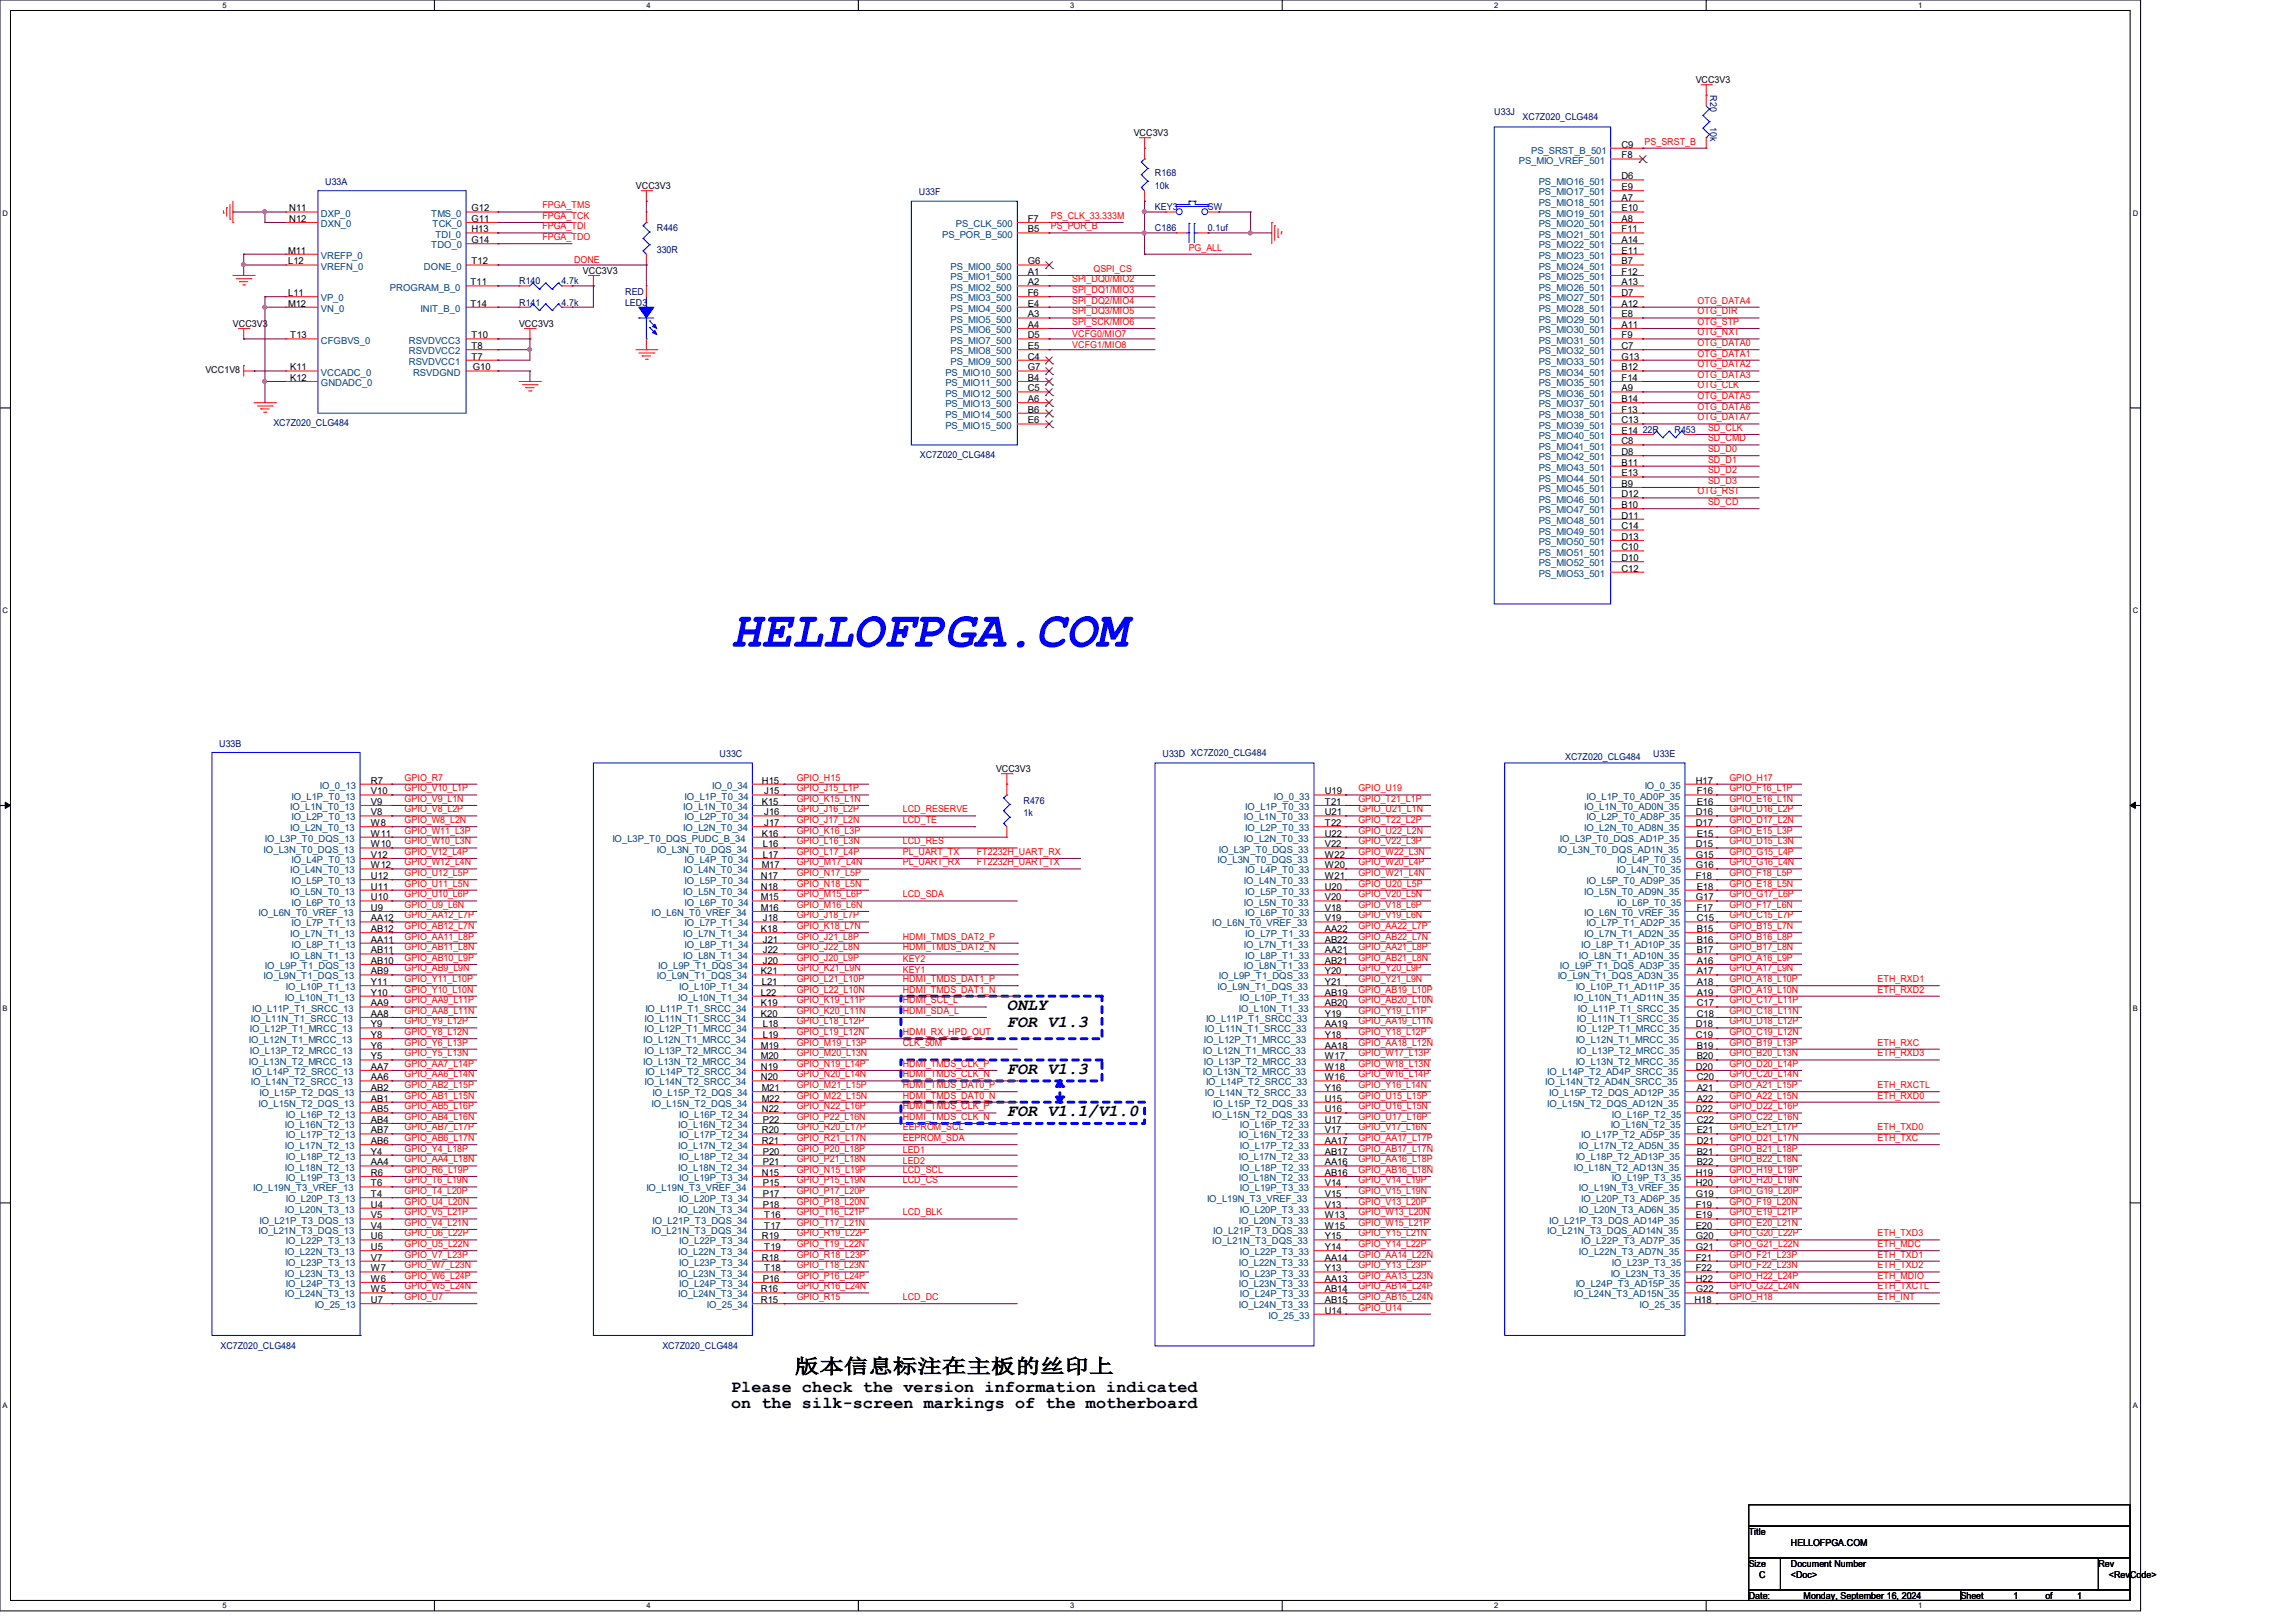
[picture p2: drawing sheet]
<svg xmlns="http://www.w3.org/2000/svg" width="297mm" height="210mm" viewBox="0 0 297 210" stroke-linecap="round" stroke-linejoin="round" font-family="sans-serif">
<defs><g id="words">
<text font-size="6.6" fill="#00f" x="94.6" y="83.7">HELLOFPGA.COM</text>
<text font-size="2.6" x="102.9" y="177.7">版本信息标注在主板的丝印上</text>
<g font-size="2.2">
<text x="130.3" y="130.7">ONLY</text>
<text x="130.3" y="132.9">FOR V1.3</text>
<text x="130.3" y="139">FOR V1.3</text>
<text x="130.3" y="144.4">FOR V1.1/V1.0</text>
<text x="94.6" y="180.1">Please check the version information indicated</text>
<text x="94.6" y="182.2">on the silk-screen markings of the motherboard</text>
</g>
<g font-size="1.2">
<text x="219.5" y="10.7">VCC3V3</text>
<text x="146.7" y="17.6">VCC3V3</text>
<text x="209.8" y="19.1">C9</text>
<text x="209.8" y="23.2">D6</text>
<text x="209.8" y="20.4">F8</text>
<text x="37.4" y="27.3">N11</text>
<text x="37.4" y="28.7">N12</text>
<text x="61" y="28.7">G11</text>
<text x="61" y="27.3">G12</text>
<text x="82.3" y="24.4">VCC3V3</text>
<text x="133" y="28.7">F7</text>
<text x="209.8" y="24.6">E9</text>
<text x="209.8" y="27.3">E10</text>
<text x="209.8" y="26">A7</text>
<text x="209.8" y="28.7">A8</text>
<text x="37.3" y="32.8">M11</text>
<text x="37.3" y="34.2">L12</text>
<text x="61" y="34.2">T12</text>
<text x="61" y="30.1">H13</text>
<text x="61" y="31.5">G14</text>
<text x="75.4" y="35.4">VCC3V3</text>
<text x="133" y="30.1">B5</text>
<text x="133" y="35.6">A1</text>
<text x="133" y="34.2">G6</text>
<text x="209.8" y="30.1">F11</text>
<text x="209.8" y="32.8">E11</text>
<text x="209.8" y="35.6">F12</text>
<text x="209.8" y="31.5">A14</text>
<text x="209.8" y="34.2">B7</text>
<text x="37.3" y="39.7">M12</text>
<text x="37.3" y="38.3">L11</text>
<text x="60.9" y="39.7">T14</text>
<text x="60.9" y="36.9">T11</text>
<text x="133" y="41">A3</text>
<text x="133" y="39.7">E4</text>
<text x="133" y="38.3">F6</text>
<text x="133" y="36.9">A2</text>
<text x="209.8" y="38.3">D7</text>
<text x="209.8" y="41">E8</text>
<text x="209.8" y="36.9">A13</text>
<text x="209.8" y="39.7">A12</text>
<text x="30.1" y="42.3">VCC3V3</text>
<text x="37.5" y="47.9">K11</text>
<text x="37.5" y="43.8">T13</text>
<text x="61" y="43.8">T10</text>
<text x="61" y="45.2">T8</text>
<text x="61" y="46.5">T7</text>
<text x="61.2" y="47.9">G10</text>
<text x="67.2" y="42.3">VCC3V3</text>
<text x="133" y="47.9">G7</text>
<text x="133" y="46.5">C4</text>
<text x="133" y="45.2">E5</text>
<text x="133" y="43.8">D5</text>
<text x="133" y="42.4">A4</text>
<text x="209.8" y="43.8">F9</text>
<text x="209.8" y="46.5">G13</text>
<text x="209.8" y="42.4">A11</text>
<text x="209.8" y="45.2">C7</text>
<text x="209.8" y="47.9">B12</text>
<text x="26.6" y="48.3">VCC1V8</text>
<text x="37.5" y="49.3">K12</text>
<text x="133" y="52">A6</text>
<text x="133" y="50.6">C5</text>
<text x="133" y="49.3">B4</text>
<text x="133" y="53.4">B6</text>
<text x="209.8" y="49.3">F14</text>
<text x="209.8" y="53.4">F13</text>
<text x="209.8" y="50.6">A9</text>
<text x="209.8" y="52">B14</text>
<text x="133" y="54.7">E6</text>
<text x="209.8" y="56.1">E14</text>
<text x="209.8" y="58.9">D8</text>
<text x="209.8" y="54.7">C13</text>
<text x="209.8" y="57.5">C8</text>
<text x="209.8" y="61.6">E13</text>
<text x="209.8" y="64.3">D12</text>
<text x="209.8" y="60.2">B11</text>
<text x="209.8" y="63">B9</text>
<text x="209.8" y="65.7">B10</text>
<text x="209.8" y="67.1">D11</text>
<text x="209.8" y="69.8">D13</text>
<text x="209.8" y="68.5">C14</text>
<text x="209.8" y="71.2">C10</text>
<text x="209.8" y="72.6">D10</text>
<text x="209.8" y="74">C12</text>
<text x="48" y="101.4">R7</text>
<text x="98.6" y="101.4">H15</text>
<text x="128.9" y="99.9">VCC3V3</text>
<text x="219.5" y="101.4">H17</text>
<text x="48" y="102.7">V10</text>
<text x="48" y="104.1">V9</text>
<text x="48" y="105.5">V8</text>
<text x="48" y="106.9">W8</text>
<text x="98.6" y="104.1">K15</text>
<text x="98.9" y="102.7">J15</text>
<text x="98.9" y="105.5">J16</text>
<text x="98.9" y="106.9">J17</text>
<text x="171.4" y="102.7">U19</text>
<text x="171.4" y="104.1">T21</text>
<text x="171.4" y="105.5">U21</text>
<text x="171.4" y="106.9">T22</text>
<text x="219.5" y="105.5">D16</text>
<text x="219.5" y="106.9">D17</text>
<text x="219.6" y="102.7">F16</text>
<text x="219.6" y="104.1">E16</text>
<text x="48" y="108.2">W11</text>
<text x="48" y="109.6">W10</text>
<text x="48" y="111">V12</text>
<text x="48" y="112.4">W12</text>
<text x="48" y="113.7">U12</text>
<text x="98.5" y="113.7">N17</text>
<text x="98.6" y="108.2">K16</text>
<text x="98.6" y="112.4">M17</text>
<text x="98.7" y="109.6">L16</text>
<text x="98.7" y="111">L17</text>
<text x="171.4" y="108.2">U22</text>
<text x="171.4" y="109.6">V22</text>
<text x="171.4" y="111">W22</text>
<text x="171.4" y="112.4">W20</text>
<text x="171.4" y="113.7">W21</text>
<text x="219.5" y="109.6">D15</text>
<text x="219.5" y="111">G15</text>
<text x="219.5" y="112.4">G16</text>
<text x="219.5" y="113.7">F18</text>
<text x="219.6" y="108.2">E15</text>
<text x="48" y="115.1">U11</text>
<text x="48" y="116.5">U10</text>
<text x="48" y="117.9">U9</text>
<text x="48" y="119.2">AA12</text>
<text x="98.5" y="115.1">N18</text>
<text x="98.5" y="116.5">M15</text>
<text x="98.5" y="117.9">M16</text>
<text x="98.7" y="119.2">J18</text>
<text x="171.4" y="115.1">U20</text>
<text x="171.4" y="116.5">V20</text>
<text x="171.4" y="117.9">V18</text>
<text x="171.4" y="119.2">V19</text>
<text x="219.5" y="116.5">G17</text>
<text x="219.6" y="115.1">E18</text>
<text x="219.6" y="117.9">F17</text>
<text x="219.6" y="119.2">C15</text>
<text x="48" y="120.6">AB12</text>
<text x="48" y="122">AA11</text>
<text x="48" y="123.3">AB11</text>
<text x="48" y="124.7">AB10</text>
<text x="98.5" y="120.6">K18</text>
<text x="98.7" y="122">J21</text>
<text x="98.7" y="123.3">J22</text>
<text x="98.7" y="124.7">J20</text>
<text x="171.4" y="120.6">AA22</text>
<text x="171.4" y="122">AB22</text>
<text x="171.4" y="123.3">AA21</text>
<text x="171.4" y="124.7">AB21</text>
<text x="219.6" y="120.6">B15</text>
<text x="219.6" y="122">B16</text>
<text x="219.6" y="123.3">B17</text>
<text x="219.6" y="124.7">A16</text>
<text x="48" y="126.1">AB9</text>
<text x="48" y="127.5">Y11</text>
<text x="48" y="128.8">Y10</text>
<text x="48" y="130.2">AA9</text>
<text x="48" y="131.6">AA8</text>
<text x="98.5" y="126.1">K21</text>
<text x="98.5" y="128.8">L22</text>
<text x="98.5" y="130.2">K19</text>
<text x="98.5" y="131.6">K20</text>
<text x="98.6" y="127.5">L21</text>
<text x="171.4" y="126.1">Y20</text>
<text x="171.4" y="127.5">Y21</text>
<text x="171.4" y="128.8">AB19</text>
<text x="171.4" y="130.2">AB20</text>
<text x="171.4" y="131.6">Y19</text>
<text x="219.6" y="126.1">A17</text>
<text x="219.6" y="127.5">A18</text>
<text x="219.6" y="128.8">A19</text>
<text x="219.6" y="130.2">C17</text>
<text x="219.6" y="131.6">C18</text>
<text x="48" y="132.9">Y9</text>
<text x="48" y="134.3">Y8</text>
<text x="48" y="135.7">Y6</text>
<text x="48" y="137">Y5</text>
<text x="98.5" y="135.7">M19</text>
<text x="98.5" y="137">M20</text>
<text x="98.7" y="132.9">L18</text>
<text x="98.7" y="134.3">L19</text>
<text x="171.4" y="132.9">AA19</text>
<text x="171.4" y="134.3">Y18</text>
<text x="171.4" y="135.7">AA18</text>
<text x="171.4" y="137">W17</text>
<text x="219.5" y="132.9">D18</text>
<text x="219.5" y="134.3">C19</text>
<text x="219.6" y="135.7">B19</text>
<text x="219.6" y="137">B20</text>
<text x="48" y="138.4">AA7</text>
<text x="48" y="139.8">AA6</text>
<text x="48" y="141.2">AB2</text>
<text x="48" y="142.5">AB1</text>
<text x="48" y="143.9">AB5</text>
<text x="98.5" y="138.4">N19</text>
<text x="98.5" y="139.8">N20</text>
<text x="98.6" y="141.2">M21</text>
<text x="98.6" y="142.5">M22</text>
<text x="98.6" y="143.9">N22</text>
<text x="171.4" y="138.4">W18</text>
<text x="171.4" y="139.8">W16</text>
<text x="171.4" y="141.2">Y16</text>
<text x="171.4" y="142.5">U15</text>
<text x="171.4" y="143.9">U16</text>
<text x="219.5" y="138.4">D20</text>
<text x="219.5" y="143.9">D22</text>
<text x="219.6" y="139.8">C20</text>
<text x="219.6" y="141.2">A21</text>
<text x="219.6" y="142.5">A22</text>
<text x="48" y="145.3">AB4</text>
<text x="48" y="146.6">AB7</text>
<text x="48" y="148">AB6</text>
<text x="48" y="149.4">Y4</text>
<text x="98.6" y="146.6">R20</text>
<text x="98.6" y="148">R21</text>
<text x="98.7" y="145.3">P22</text>
<text x="98.7" y="149.4">P20</text>
<text x="171.4" y="145.3">U17</text>
<text x="171.4" y="146.6">V17</text>
<text x="171.4" y="148">AA17</text>
<text x="171.4" y="149.4">AB17</text>
<text x="219.6" y="145.3">C22</text>
<text x="219.6" y="146.6">E21</text>
<text x="219.6" y="148">D21</text>
<text x="219.6" y="149.4">B21</text>
<text x="48" y="150.7">AA4</text>
<text x="48" y="152.1">R6</text>
<text x="48" y="153.5">T6</text>
<text x="48" y="154.9">T4</text>
<text x="98.6" y="152.1">N15</text>
<text x="98.7" y="150.7">P21</text>
<text x="98.7" y="153.5">P15</text>
<text x="98.7" y="154.9">P17</text>
<text x="171.4" y="150.7">AA16</text>
<text x="171.4" y="152.1">AB16</text>
<text x="171.4" y="153.5">V14</text>
<text x="171.4" y="154.9">V15</text>
<text x="219.5" y="152.1">H19</text>
<text x="219.5" y="153.5">H20</text>
<text x="219.5" y="154.9">G19</text>
<text x="219.6" y="150.7">B22</text>
<text x="48" y="156.3">U4</text>
<text x="48" y="157.6">V5</text>
<text x="48" y="159">V4</text>
<text x="48" y="160.4">U6</text>
<text x="48" y="161.8">U5</text>
<text x="98.6" y="160.4">R19</text>
<text x="98.7" y="156.3">P18</text>
<text x="98.9" y="157.6">T16</text>
<text x="98.9" y="159">T17</text>
<text x="98.9" y="161.8">T19</text>
<text x="171.4" y="156.3">V13</text>
<text x="171.4" y="157.6">W13</text>
<text x="171.4" y="159">W15</text>
<text x="171.4" y="160.4">Y15</text>
<text x="171.4" y="161.8">Y14</text>
<text x="219.5" y="156.3">F19</text>
<text x="219.5" y="157.6">E19</text>
<text x="219.5" y="159">E20</text>
<text x="219.5" y="160.4">G20</text>
<text x="219.5" y="161.8">G21</text>
<text x="48" y="163.1">V7</text>
<text x="48" y="164.5">W7</text>
<text x="48" y="165.9">W6</text>
<text x="48" y="167.2">W5</text>
<text x="98.5" y="167.2">R16</text>
<text x="98.6" y="163.1">R18</text>
<text x="98.7" y="165.9">P16</text>
<text x="98.9" y="164.5">T18</text>
<text x="171.4" y="163.1">AA14</text>
<text x="171.4" y="164.5">Y13</text>
<text x="171.4" y="165.9">AA13</text>
<text x="171.4" y="167.2">AB14</text>
<text x="219.5" y="163.1">F21</text>
<text x="219.5" y="164.5">F22</text>
<text x="219.5" y="165.9">H22</text>
<text x="219.5" y="167.2">G22</text>
<text x="48" y="168.6">U7</text>
<text x="98.5" y="168.6">R15</text>
<text x="171.4" y="168.6">AB15</text>
<text x="171.4" y="170">U14</text>
<text x="219.3" y="168.6">H18</text>
<text x="226.3" y="198.6">Title</text>
<text x="226.3" y="202.7">Size</text>
<text x="231.8" y="200">HELLOFPGA.COM</text>
<text x="231.8" y="202.7">Document Number</text>
<text x="271.6" y="202.7">Rev</text>
<text x="226.3" y="206.9">Date:</text>
<text x="227.7" y="204.1">C</text>
<text x="231.8" y="204.1">&lt;Doc&gt;</text>
<text x="233.4" y="206.9">Monday, September 16, 2024</text>
<text x="253.7" y="206.9">Sheet</text>
<text x="260.6" y="206.9">1</text>
<text x="264.7" y="206.9">of</text>
<text x="268.8" y="206.9">1</text>
<text x="272.9" y="204.1">&lt;RevCode&gt;</text>
</g>
<g font-size="1.2" fill="#000080">
<text x="193.4" y="14.9">U33J</text>
<text x="197.1" y="15.5">XC7Z020_CLG484</text>
<text x="221.3" y="12.3" transform="rotate(90 221.3 12.3)">R20</text>
<text x="221.3" y="16.4" transform="rotate(90 221.3 16.4)">10k</text>
<text x="42.1" y="23.9">U33A</text>
<text x="149.5" y="22.8">R168</text>
<text x="85" y="29.9">R446</text>
<text x="118.9" y="25.3">U33F</text>
<text x="149.5" y="24.4">10k</text>
<text x="149.5" y="27.2">KEY3</text>
<text x="149.5" y="29.9">C186</text>
<text x="156.3" y="27.2">SW</text>
<text x="156.3" y="29.9">0.1uf</text>
<text x="85" y="32.7">330R</text>
<text x="67.2" y="36.8">R140</text>
<text x="67.2" y="39.5">R141</text>
<text x="72.7" y="36.8">4.7k</text>
<text x="72.7" y="39.5">4.7k</text>
<text x="80.9" y="39.5">LED3</text>
<text x="80.9" y="38.1">RED</text>
<text x="35.4" y="55.2">XC7Z020_CLG484</text>
<text x="119" y="59.3">XC7Z020_CLG484</text>
<text x="212.6" y="56">22R</text>
<text x="216.7" y="56">R453</text>
<text x="28.4" y="96.6">U33B</text>
<text x="93.1" y="98">U33C</text>
<text x="150.4" y="98">U33D XC7Z020_CLG484</text>
<text x="202.6" y="98.4">XC7Z020_CLG484</text>
<text x="213.9" y="98">U33E</text>
<text x="132.5" y="104">R476</text>
<text x="132.5" y="105.6">1k</text>
<text x="28.5" y="174.5">XC7Z020_CLG484</text>
<text x="85.7" y="174.5">XC7Z020_CLG484</text>
</g>
<g font-size="1.2" fill="#004080">
<text x="196.6" y="21.2">PS_MIO_VREF_501</text>
<text x="198.2" y="19.9">PS_SRST_B_501</text>
<text x="199.1" y="23.9">PS_MIO16_501</text>
<text x="41.5" y="28">DXP_0</text>
<text x="41.5" y="29.4">DXN_0</text>
<text x="55.8" y="28">TMS_0</text>
<text x="56" y="29.4">TCK_0</text>
<text x="123.7" y="29.4">PS_CLK_500</text>
<text x="199.1" y="25.3">PS_MIO17_501</text>
<text x="199.1" y="28">PS_MIO19_501</text>
<text x="199.1" y="26.6">PS_MIO18_501</text>
<text x="199.1" y="29.4">PS_MIO20_501</text>
<text x="41.5" y="33.5">VREFP_0</text>
<text x="41.5" y="34.9">VREFN_0</text>
<text x="54.9" y="34.9">DONE_0</text>
<text x="55.8" y="32.1">TDO_0</text>
<text x="56.3" y="30.7">TDI_0</text>
<text x="121.9" y="30.7">PS_POR_B_500</text>
<text x="123" y="34.9">PS_MIO0_500</text>
<text x="199.1" y="30.7">PS_MIO21_501</text>
<text x="199.1" y="33.5">PS_MIO23_501</text>
<text x="199.1" y="32.1">PS_MIO22_501</text>
<text x="199.1" y="34.9">PS_MIO24_501</text>
<text x="41.5" y="40.3">VN_0</text>
<text x="41.5" y="39">VP_0</text>
<text x="50.5" y="37.6">PROGRAM_B_0</text>
<text x="54.4" y="40.3">INIT_B_0</text>
<text x="123" y="41.7">PS_MIO5_500</text>
<text x="123" y="40.3">PS_MIO4_500</text>
<text x="123" y="39">PS_MIO3_500</text>
<text x="123" y="37.6">PS_MIO2_500</text>
<text x="123" y="36.2">PS_MIO1_500</text>
<text x="199.1" y="36.2">PS_MIO25_501</text>
<text x="199.1" y="39">PS_MIO27_501</text>
<text x="199.1" y="41.7">PS_MIO29_501</text>
<text x="199.1" y="37.6">PS_MIO26_501</text>
<text x="199.1" y="40.3">PS_MIO28_501</text>
<text x="41.5" y="44.4">CFGBVS_0</text>
<text x="52.9" y="44.4">RSVDVCC3</text>
<text x="52.9" y="45.8">RSVDVCC2</text>
<text x="52.9" y="47.2">RSVDVCC1</text>
<text x="123" y="47.2">PS_MIO9_500</text>
<text x="123" y="45.8">PS_MIO8_500</text>
<text x="123" y="44.4">PS_MIO7_500</text>
<text x="123" y="43.1">PS_MIO6_500</text>
<text x="199.1" y="44.4">PS_MIO31_501</text>
<text x="199.1" y="47.2">PS_MIO33_501</text>
<text x="199.1" y="43.1">PS_MIO30_501</text>
<text x="199.1" y="45.8">PS_MIO32_501</text>
<text x="41.5" y="50">GNDADC_0</text>
<text x="41.5" y="48.6">VCCADC_0</text>
<text x="53.5" y="48.6">RSVDGND</text>
<text x="122.3" y="52.7">PS_MIO13_500</text>
<text x="122.3" y="51.3">PS_MIO12_500</text>
<text x="122.3" y="50">PS_MIO11_500</text>
<text x="122.3" y="48.6">PS_MIO10_500</text>
<text x="199.1" y="50">PS_MIO35_501</text>
<text x="199.1" y="48.6">PS_MIO34_501</text>
<text x="199.1" y="51.3">PS_MIO36_501</text>
<text x="199.1" y="52.7">PS_MIO37_501</text>
<text x="122.3" y="55.5">PS_MIO15_500</text>
<text x="122.3" y="54.1">PS_MIO14_500</text>
<text x="199.1" y="54.1">PS_MIO38_501</text>
<text x="199.1" y="56.8">PS_MIO40_501</text>
<text x="199.1" y="59.6">PS_MIO42_501</text>
<text x="199.1" y="55.5">PS_MIO39_501</text>
<text x="199.1" y="58.2">PS_MIO41_501</text>
<text x="199.1" y="62.3">PS_MIO44_501</text>
<text x="199.1" y="65">PS_MIO46_501</text>
<text x="199.1" y="60.9">PS_MIO43_501</text>
<text x="199.1" y="63.7">PS_MIO45_501</text>
<text x="199.1" y="67.8">PS_MIO48_501</text>
<text x="199.1" y="70.5">PS_MIO50_501</text>
<text x="199.1" y="66.4">PS_MIO47_501</text>
<text x="199.1" y="69.2">PS_MIO49_501</text>
<text x="199.1" y="71.9">PS_MIO51_501</text>
<text x="199.1" y="73.3">PS_MIO52_501</text>
<text x="199.1" y="74.6">PS_MIO53_501</text>
<text x="37.5" y="104.8">IO_L1N_T0_13</text>
<text x="37.5" y="107.6">IO_L2N_T0_13</text>
<text x="37.7" y="103.5">IO_L1P_T0_13</text>
<text x="37.7" y="106.2">IO_L2P_T0_13</text>
<text x="41.4" y="102.1">IO_0_13</text>
<text x="88.4" y="104.8">IO_L1N_T0_34</text>
<text x="88.4" y="107.6">IO_L2N_T0_34</text>
<text x="88.6" y="103.5">IO_L1P_T0_34</text>
<text x="88.6" y="106.2">IO_L2P_T0_34</text>
<text x="92.2" y="102.1">IO_0_34</text>
<text x="161" y="106.2">IO_L1N_T0_33</text>
<text x="161.2" y="104.8">IO_L1P_T0_33</text>
<text x="161.2" y="107.6">IO_L2P_T0_33</text>
<text x="164.8" y="103.5">IO_0_33</text>
<text x="205" y="104.8">IO_L1N_T0_AD0N_35</text>
<text x="205" y="107.6">IO_L2N_T0_AD8N_35</text>
<text x="205.3" y="103.5">IO_L1P_T0_AD0P_35</text>
<text x="205.3" y="106.2">IO_L2P_T0_AD8P_35</text>
<text x="212.9" y="102.1">IO_0_35</text>
<text x="34.1" y="110.3">IO_L3N_T0_DQS_13</text>
<text x="34.3" y="108.9">IO_L3P_T0_DQS_13</text>
<text x="37.5" y="113">IO_L4N_T0_13</text>
<text x="37.7" y="111.7">IO_L4P_T0_13</text>
<text x="79.2" y="108.9">IO_L3P_T0_DQS_PUDC_B_34</text>
<text x="85" y="110.3">IO_L3N_T0_DQS_34</text>
<text x="88.4" y="113">IO_L4N_T0_34</text>
<text x="88.6" y="111.7">IO_L4P_T0_34</text>
<text x="157.6" y="111.7">IO_L3N_T0_DQS_33</text>
<text x="157.7" y="110.3">IO_L3P_T0_DQS_33</text>
<text x="161" y="108.9">IO_L2N_T0_33</text>
<text x="161.2" y="113">IO_L4P_T0_33</text>
<text x="201.6" y="110.3">IO_L3N_T0_DQS_AD1N_35</text>
<text x="201.9" y="108.9">IO_L3P_T0_DQS_AD1P_35</text>
<text x="209.2" y="113">IO_L4N_T0_35</text>
<text x="209.3" y="111.7">IO_L4P_T0_35</text>
<text x="33.4" y="118.5">IO_L6N_T0_VREF_13</text>
<text x="37.5" y="115.8">IO_L5N_T0_13</text>
<text x="37.7" y="114.4">IO_L5P_T0_13</text>
<text x="37.7" y="117.2">IO_L6P_T0_13</text>
<text x="37.7" y="119.9">IO_L7P_T1_13</text>
<text x="84.3" y="118.5">IO_L6N_T0_VREF_34</text>
<text x="88.4" y="115.8">IO_L5N_T0_34</text>
<text x="88.6" y="114.4">IO_L5P_T0_34</text>
<text x="88.6" y="117.2">IO_L6P_T0_34</text>
<text x="88.6" y="119.9">IO_L7P_T1_34</text>
<text x="156.9" y="119.9">IO_L6N_T0_VREF_33</text>
<text x="161" y="114.4">IO_L4N_T0_33</text>
<text x="161" y="117.2">IO_L5N_T0_33</text>
<text x="161.2" y="115.8">IO_L5P_T0_33</text>
<text x="161.2" y="118.5">IO_L6P_T0_33</text>
<text x="205" y="115.8">IO_L5N_T0_AD9N_35</text>
<text x="205" y="118.5">IO_L6N_T0_VREF_35</text>
<text x="205.3" y="114.4">IO_L5P_T0_AD9P_35</text>
<text x="205.3" y="119.9">IO_L7P_T1_AD2P_35</text>
<text x="209.3" y="117.2">IO_L6P_T0_35</text>
<text x="34.3" y="125.4">IO_L9P_T1_DQS_13</text>
<text x="37.5" y="121.3">IO_L7N_T1_13</text>
<text x="37.5" y="124">IO_L8N_T1_13</text>
<text x="37.7" y="122.6">IO_L8P_T1_13</text>
<text x="85.2" y="125.4">IO_L9P_T1_DQS_34</text>
<text x="88.4" y="121.3">IO_L7N_T1_34</text>
<text x="88.4" y="124">IO_L8N_T1_34</text>
<text x="88.6" y="122.6">IO_L8P_T1_34</text>
<text x="161" y="122.6">IO_L7N_T1_33</text>
<text x="161" y="125.4">IO_L8N_T1_33</text>
<text x="161.2" y="121.3">IO_L7P_T1_33</text>
<text x="161.2" y="124">IO_L8P_T1_33</text>
<text x="201.9" y="125.4">IO_L9P_T1_DQS_AD3P_35</text>
<text x="204.3" y="124">IO_L8N_T1_AD10N_35</text>
<text x="204.6" y="122.6">IO_L8P_T1_AD10P_35</text>
<text x="205" y="121.3">IO_L7N_T1_AD2N_35</text>
<text x="32.6" y="130.9">IO_L11P_T1_SRCC_13</text>
<text x="34.1" y="126.7">IO_L9N_T1_DQS_13</text>
<text x="36.9" y="129.5">IO_L10N_T1_13</text>
<text x="37" y="128.1">IO_L10P_T1_13</text>
<text x="83.5" y="130.9">IO_L11P_T1_SRCC_34</text>
<text x="85" y="126.7">IO_L9N_T1_DQS_34</text>
<text x="87.8" y="129.5">IO_L10N_T1_34</text>
<text x="87.9" y="128.1">IO_L10P_T1_34</text>
<text x="157.6" y="128.1">IO_L9N_T1_DQS_33</text>
<text x="157.7" y="126.7">IO_L9P_T1_DQS_33</text>
<text x="160.3" y="130.9">IO_L10N_T1_33</text>
<text x="160.4" y="129.5">IO_L10P_T1_33</text>
<text x="201.6" y="126.7">IO_L9N_T1_DQS_AD3N_35</text>
<text x="203.7" y="129.5">IO_L10N_T1_AD11N_35</text>
<text x="203.9" y="128.1">IO_L10P_T1_AD11P_35</text>
<text x="204.2" y="130.9">IO_L11P_T1_SRCC_35</text>
<text x="32.2" y="135">IO_L12N_T1_MRCC_13</text>
<text x="32.2" y="137.8">IO_L13N_T2_MRCC_13</text>
<text x="32.3" y="133.6">IO_L12P_T1_MRCC_13</text>
<text x="32.3" y="136.4">IO_L13P_T2_MRCC_13</text>
<text x="32.5" y="132.2">IO_L11N_T1_SRCC_13</text>
<text x="83.2" y="135">IO_L12N_T1_MRCC_34</text>
<text x="83.2" y="137.8">IO_L13N_T2_MRCC_34</text>
<text x="83.4" y="132.2">IO_L11N_T1_SRCC_34</text>
<text x="83.4" y="133.6">IO_L12P_T1_MRCC_34</text>
<text x="83.4" y="136.4">IO_L13P_T2_MRCC_34</text>
<text x="155.7" y="136.4">IO_L12N_T1_MRCC_33</text>
<text x="155.8" y="135">IO_L12P_T1_MRCC_33</text>
<text x="155.8" y="137.8">IO_L13P_T2_MRCC_33</text>
<text x="155.9" y="133.6">IO_L11N_T1_SRCC_33</text>
<text x="156.1" y="132.2">IO_L11P_T1_SRCC_33</text>
<text x="203.9" y="135">IO_L12N_T1_MRCC_35</text>
<text x="203.9" y="137.8">IO_L13N_T2_MRCC_35</text>
<text x="204.1" y="132.2">IO_L11N_T1_SRCC_35</text>
<text x="204.1" y="133.6">IO_L12P_T1_MRCC_35</text>
<text x="204.1" y="136.4">IO_L13P_T2_MRCC_35</text>
<text x="32.5" y="140.5">IO_L14N_T2_SRCC_13</text>
<text x="32.6" y="139.1">IO_L14P_T2_SRCC_13</text>
<text x="33.4" y="143.2">IO_L15N_T2_DQS_13</text>
<text x="33.6" y="141.9">IO_L15P_T2_DQS_13</text>
<text x="83.4" y="140.5">IO_L14N_T2_SRCC_34</text>
<text x="83.5" y="139.1">IO_L14P_T2_SRCC_34</text>
<text x="84.3" y="143.2">IO_L15N_T2_DQS_34</text>
<text x="84.5" y="141.9">IO_L15P_T2_DQS_34</text>
<text x="155.7" y="139.1">IO_L13N_T2_MRCC_33</text>
<text x="155.9" y="141.9">IO_L14N_T2_SRCC_33</text>
<text x="156.1" y="140.5">IO_L14P_T2_SRCC_33</text>
<text x="157" y="143.2">IO_L15P_T2_DQS_33</text>
<text x="200" y="140.5">IO_L14N_T2_AD4N_SRCC_35</text>
<text x="200.2" y="139.1">IO_L14P_T2_AD4P_SRCC_35</text>
<text x="200.2" y="143.2">IO_L15N_T2_DQS_AD12N_35</text>
<text x="200.5" y="141.9">IO_L15P_T2_DQS_AD12P_35</text>
<text x="36.9" y="146">IO_L16N_T2_13</text>
<text x="36.9" y="148.7">IO_L17N_T2_13</text>
<text x="37" y="144.6">IO_L16P_T2_13</text>
<text x="37" y="147.3">IO_L17P_T2_13</text>
<text x="87.8" y="146">IO_L16N_T2_34</text>
<text x="87.8" y="148.7">IO_L17N_T2_34</text>
<text x="87.9" y="144.6">IO_L16P_T2_34</text>
<text x="87.9" y="147.3">IO_L17P_T2_34</text>
<text x="156.9" y="144.6">IO_L15N_T2_DQS_33</text>
<text x="160.3" y="147.3">IO_L16N_T2_33</text>
<text x="160.4" y="146">IO_L16P_T2_33</text>
<text x="160.4" y="148.7">IO_L17P_T2_33</text>
<text x="204.3" y="148.7">IO_L17N_T2_AD5N_35</text>
<text x="204.6" y="147.3">IO_L17P_T2_AD5P_35</text>
<text x="208.4" y="146">IO_L16N_T2_35</text>
<text x="208.6" y="144.6">IO_L16P_T2_35</text>
<text x="32.8" y="154.2">IO_L19N_T3_VREF_13</text>
<text x="36.9" y="151.5">IO_L18N_T2_13</text>
<text x="37" y="150.1">IO_L18P_T2_13</text>
<text x="37" y="152.8">IO_L19P_T3_13</text>
<text x="37" y="155.6">IO_L20P_T3_13</text>
<text x="83.7" y="154.2">IO_L19N_T3_VREF_34</text>
<text x="87.8" y="151.5">IO_L18N_T2_34</text>
<text x="87.9" y="150.1">IO_L18P_T2_34</text>
<text x="87.9" y="152.8">IO_L19P_T3_34</text>
<text x="87.9" y="155.6">IO_L20P_T3_34</text>
<text x="156.2" y="155.6">IO_L19N_T3_VREF_33</text>
<text x="160.3" y="150.1">IO_L17N_T2_33</text>
<text x="160.3" y="152.8">IO_L18N_T2_33</text>
<text x="160.4" y="151.5">IO_L18P_T2_33</text>
<text x="160.4" y="154.2">IO_L19P_T3_33</text>
<text x="203.7" y="151.5">IO_L18N_T2_AD13N_35</text>
<text x="203.9" y="150.1">IO_L18P_T2_AD13P_35</text>
<text x="204.3" y="154.2">IO_L19N_T3_VREF_35</text>
<text x="204.6" y="155.6">IO_L20P_T3_AD6P_35</text>
<text x="208.6" y="152.8">IO_L19P_T3_35</text>
<text x="33.4" y="159.7">IO_L21N_T3_DQS_13</text>
<text x="33.6" y="158.3">IO_L21P_T3_DQS_13</text>
<text x="36.9" y="156.9">IO_L20N_T3_13</text>
<text x="37" y="161">IO_L22P_T3_13</text>
<text x="84.3" y="159.7">IO_L21N_T3_DQS_34</text>
<text x="84.5" y="158.3">IO_L21P_T3_DQS_34</text>
<text x="87.8" y="156.9">IO_L20N_T3_34</text>
<text x="87.9" y="161">IO_L22P_T3_34</text>
<text x="156.9" y="161">IO_L21N_T3_DQS_33</text>
<text x="157" y="159.7">IO_L21P_T3_DQS_33</text>
<text x="160.3" y="158.3">IO_L20N_T3_33</text>
<text x="160.4" y="156.9">IO_L20P_T3_33</text>
<text x="200.2" y="159.7">IO_L21N_T3_DQS_AD14N_35</text>
<text x="200.5" y="158.3">IO_L21P_T3_DQS_AD14P_35</text>
<text x="204.3" y="156.9">IO_L20N_T3_AD6N_35</text>
<text x="204.6" y="161">IO_L22P_T3_AD7P_35</text>
<text x="36.9" y="162.4">IO_L22N_T3_13</text>
<text x="36.9" y="165.2">IO_L23N_T3_13</text>
<text x="36.9" y="167.9">IO_L24N_T3_13</text>
<text x="37" y="163.8">IO_L23P_T3_13</text>
<text x="37" y="166.5">IO_L24P_T3_13</text>
<text x="87.8" y="162.4">IO_L22N_T3_34</text>
<text x="87.8" y="165.2">IO_L23N_T3_34</text>
<text x="87.8" y="167.9">IO_L24N_T3_34</text>
<text x="87.9" y="163.8">IO_L23P_T3_34</text>
<text x="87.9" y="166.5">IO_L24P_T3_34</text>
<text x="160.3" y="163.8">IO_L22N_T3_33</text>
<text x="160.3" y="166.5">IO_L23N_T3_33</text>
<text x="160.4" y="162.4">IO_L22P_T3_33</text>
<text x="160.4" y="165.2">IO_L23P_T3_33</text>
<text x="160.4" y="167.9">IO_L24P_T3_33</text>
<text x="203.7" y="167.9">IO_L24N_T3_AD15N_35</text>
<text x="203.9" y="166.5">IO_L24P_T3_AD15P_35</text>
<text x="204.3" y="162.4">IO_L22N_T3_AD7N_35</text>
<text x="208.4" y="165.2">IO_L23N_T3_35</text>
<text x="208.6" y="163.8">IO_L23P_T3_35</text>
<text x="40.7" y="169.3">IO_25_13</text>
<text x="91.5" y="169.3">IO_25_34</text>
<text x="160.3" y="169.3">IO_L24N_T3_33</text>
<text x="164.2" y="170.6">IO_25_33</text>
<text x="212.2" y="169.3">IO_25_35</text>
</g>
<g font-size="1.2" fill="#f00">
<text x="212.8" y="18.7">PS_SRST_B</text>
<text x="70.2" y="27">FPGA_TMS</text>
<text x="70.2" y="28.3">FPGA_TCK</text>
<text x="70.2" y="29.7">FPGA_TDI</text>
<text x="136" y="28.3">PS_CLK_33.333M</text>
<text x="136" y="29.7">PS_POR_B</text>
<text x="70.2" y="31.1">FPGA_TDO</text>
<text x="74.3" y="34">DONE</text>
<text x="141.5" y="35.2">QSPI_CS</text>
<text x="153.8" y="32.4">PG_ALL</text>
<text x="138.8" y="36.5">SPI_DQ0/MIO2</text>
<text x="138.8" y="37.9">SPI_DQ1/MIO3</text>
<text x="138.8" y="39.3">SPI_DQ2/MIO4</text>
<text x="138.8" y="40.7">SPI_DQ3/MIO5</text>
<text x="219.7" y="39.3">OTG_DATA4</text>
<text x="219.7" y="40.7">OTG_DIR</text>
<text x="138.8" y="42">SPI_SCK/MIO6</text>
<text x="138.8" y="43.6">VCFG0/MIO7</text>
<text x="138.8" y="45">VCFG1/MIO8</text>
<text x="219.7" y="42">OTG_STP</text>
<text x="219.7" y="43.4">OTG_NXT</text>
<text x="219.7" y="44.8">OTG_DATA0</text>
<text x="219.7" y="46.1">OTG_DATA1</text>
<text x="219.7" y="47.5">OTG_DATA2</text>
<text x="219.7" y="48.9">OTG_DATA3</text>
<text x="219.7" y="50.2">OTG_CLK</text>
<text x="219.7" y="51.6">OTG_DATA5</text>
<text x="219.7" y="53">OTG_DATA6</text>
<text x="219.7" y="54.4">OTG_DATA7</text>
<text x="221.1" y="55.8">SD_CLK</text>
<text x="221.1" y="57.1">SD_CMD</text>
<text x="221.1" y="58.5">SD_D0</text>
<text x="221.1" y="59.9">SD_D1</text>
<text x="219.7" y="64">OTG_RST</text>
<text x="221.1" y="61.3">SD_D2</text>
<text x="221.1" y="62.6">SD_D3</text>
<text x="221.1" y="65.4">SD_CD</text>
<text x="52.4" y="101">GPIO_R7</text>
<text x="103.1" y="101">GPIO_H15</text>
<text x="223.8" y="101">GPIO_H17</text>
<text x="52.4" y="102.4">GPIO_V10_L1P</text>
<text x="52.4" y="103.8">GPIO_V9_L1N</text>
<text x="52.4" y="105.1">GPIO_V8_L2P</text>
<text x="52.4" y="106.5">GPIO_W8_L2N</text>
<text x="52.4" y="107.9">GPIO_W11_L3P</text>
<text x="103.1" y="102.4">GPIO_J15_L1P</text>
<text x="103.1" y="103.8">GPIO_K15_L1N</text>
<text x="103.1" y="105.1">GPIO_J16_L2P</text>
<text x="103.1" y="106.5">GPIO_J17_L2N</text>
<text x="103.1" y="107.9">GPIO_K16_L3P</text>
<text x="116.8" y="105.1">LCD_RESERVE</text>
<text x="116.8" y="106.5">LCD_TE</text>
<text x="175.8" y="102.4">GPIO_U19</text>
<text x="175.8" y="103.8">GPIO_T21_L1P</text>
<text x="175.8" y="105.1">GPIO_U21_L1N</text>
<text x="175.8" y="106.5">GPIO_T22_L2P</text>
<text x="175.8" y="107.9">GPIO_U22_L2N</text>
<text x="223.8" y="102.4">GPIO_F16_L1P</text>
<text x="223.8" y="103.8">GPIO_E16_L1N</text>
<text x="223.8" y="105.1">GPIO_D16_L2P</text>
<text x="223.8" y="106.5">GPIO_D17_L2N</text>
<text x="223.8" y="107.9">GPIO_E15_L3P</text>
<text x="52.4" y="109.3">GPIO_W10_L3N</text>
<text x="52.4" y="110.6">GPIO_V12_L4P</text>
<text x="52.4" y="112">GPIO_W12_L4N</text>
<text x="52.4" y="113.4">GPIO_U12_L5P</text>
<text x="103.1" y="109.3">GPIO_L16_L3N</text>
<text x="103.1" y="110.6">GPIO_L17_L4P</text>
<text x="103.1" y="112">GPIO_M17_L4N</text>
<text x="103.1" y="113.4">GPIO_N17_L5P</text>
<text x="116.8" y="109.3">LCD_RES</text>
<text x="116.8" y="110.6">PL_UART_TX</text>
<text x="116.8" y="112">PL_UART_RX</text>
<text x="126.4" y="110.6">FT2232H_UART_RX</text>
<text x="126.4" y="112">FT2232H_UART_TX</text>
<text x="175.8" y="109.3">GPIO_V22_L3P</text>
<text x="175.8" y="110.6">GPIO_W22_L3N</text>
<text x="175.8" y="112">GPIO_W20_L4P</text>
<text x="175.8" y="113.4">GPIO_W21_L4N</text>
<text x="223.8" y="109.3">GPIO_D15_L3N</text>
<text x="223.8" y="110.6">GPIO_G15_L4P</text>
<text x="223.8" y="112">GPIO_G16_L4N</text>
<text x="223.8" y="113.4">GPIO_F18_L5P</text>
<text x="52.4" y="114.7">GPIO_U11_L5N</text>
<text x="52.4" y="116.1">GPIO_U10_L6P</text>
<text x="52.4" y="117.5">GPIO_U9_L6N</text>
<text x="52.4" y="118.8">GPIO_AA12_L7P</text>
<text x="103.1" y="114.7">GPIO_N18_L5N</text>
<text x="103.1" y="116.1">GPIO_M15_L6P</text>
<text x="103.1" y="117.5">GPIO_M16_L6N</text>
<text x="103.1" y="118.8">GPIO_J18_L7P</text>
<text x="116.8" y="116.1">LCD_SDA</text>
<text x="175.8" y="114.7">GPIO_U20_L5P</text>
<text x="175.8" y="116.1">GPIO_V20_L5N</text>
<text x="175.8" y="117.5">GPIO_V18_L6P</text>
<text x="175.8" y="118.8">GPIO_V19_L6N</text>
<text x="223.8" y="114.7">GPIO_E18_L5N</text>
<text x="223.8" y="116.1">GPIO_G17_L6P</text>
<text x="223.8" y="117.5">GPIO_F17_L6N</text>
<text x="223.8" y="118.8">GPIO_C15_L7P</text>
<text x="52.4" y="120.2">GPIO_AB12_L7N</text>
<text x="52.4" y="121.6">GPIO_AA11_L8P</text>
<text x="52.4" y="123">GPIO_AB11_L8N</text>
<text x="52.4" y="124.3">GPIO_AB10_L9P</text>
<text x="52.4" y="125.7">GPIO_AB9_L9N</text>
<text x="103.1" y="120.2">GPIO_K18_L7N</text>
<text x="103.1" y="121.6">GPIO_J21_L8P</text>
<text x="103.1" y="123">GPIO_J22_L8N</text>
<text x="103.1" y="124.3">GPIO_J20_L9P</text>
<text x="103.1" y="125.7">GPIO_K21_L9N</text>
<text x="116.8" y="124.5">KEY2</text>
<text x="116.8" y="125.9">KEY1</text>
<text x="116.8" y="121.6">HDMI_TMDS_DAT2_P</text>
<text x="116.8" y="123">HDMI_TMDS_DAT2_N</text>
<text x="175.8" y="120.2">GPIO_AA22_L7P</text>
<text x="175.8" y="121.6">GPIO_AB22_L7N</text>
<text x="175.8" y="123">GPIO_AA21_L8P</text>
<text x="175.8" y="124.3">GPIO_AB21_L8N</text>
<text x="175.8" y="125.7">GPIO_Y20_L9P</text>
<text x="223.8" y="120.2">GPIO_B15_L7N</text>
<text x="223.8" y="121.6">GPIO_B16_L8P</text>
<text x="223.8" y="123">GPIO_B17_L8N</text>
<text x="223.8" y="124.3">GPIO_A16_L9P</text>
<text x="223.8" y="125.7">GPIO_A17_L9N</text>
<text x="52.4" y="127.1">GPIO_Y11_L10P</text>
<text x="52.4" y="128.4">GPIO_Y10_L10N</text>
<text x="52.4" y="129.8">GPIO_AA9_L11P</text>
<text x="52.4" y="131.2">GPIO_AA8_L11N</text>
<text x="103.1" y="129.8">GPIO_K19_L11P</text>
<text x="103.1" y="131.2">GPIO_K20_L11N</text>
<text x="103.1" y="127.1">GPIO_L21_L10P</text>
<text x="103.1" y="128.4">GPIO_L22_L10N</text>
<text x="116.8" y="129.8">HDMI_SCL_L</text>
<text x="116.8" y="131.2">HDMI_SDA_L</text>
<text x="116.8" y="127.1">HDMI_TMDS_DAT1_P</text>
<text x="116.8" y="128.4">HDMI_TMDS_DAT1_N</text>
<text x="175.8" y="127.1">GPIO_Y21_L9N</text>
<text x="175.8" y="128.4">GPIO_AB19_L10P</text>
<text x="175.8" y="129.8">GPIO_AB20_L10N</text>
<text x="175.8" y="131.2">GPIO_Y19_L11P</text>
<text x="223.8" y="127.1">GPIO_A18_L10P</text>
<text x="223.8" y="128.4">GPIO_A19_L10N</text>
<text x="223.8" y="129.8">GPIO_C17_L11P</text>
<text x="223.8" y="131.2">GPIO_C18_L11N</text>
<text x="243" y="127.1">ETH_RXD1</text>
<text x="243" y="128.4">ETH_RXD2</text>
<text x="52.4" y="132.5">GPIO_Y9_L12P</text>
<text x="52.4" y="133.9">GPIO_Y8_L12N</text>
<text x="52.4" y="135.3">GPIO_Y6_L13P</text>
<text x="52.4" y="136.7">GPIO_Y5_L13N</text>
<text x="103.1" y="132.5">GPIO_L18_L12P</text>
<text x="103.1" y="133.9">GPIO_L19_L12N</text>
<text x="103.1" y="135.3">GPIO_M19_L13P</text>
<text x="103.1" y="136.7">GPIO_M20_L13N</text>
<text x="116.8" y="133.9">HDMI_RX_HPD_OUT</text>
<text x="116.8" y="135.3">CLK_50M</text>
<text x="175.8" y="132.5">GPIO_AA19_L11N</text>
<text x="175.8" y="133.9">GPIO_Y18_L12P</text>
<text x="175.8" y="135.3">GPIO_AA18_L12N</text>
<text x="175.8" y="136.7">GPIO_W17_L13P</text>
<text x="223.8" y="132.5">GPIO_D18_L12P</text>
<text x="223.8" y="133.9">GPIO_C19_L12N</text>
<text x="223.8" y="135.3">GPIO_B19_L13P</text>
<text x="223.8" y="136.7">GPIO_B20_L13N</text>
<text x="243" y="135.3">ETH_RXC</text>
<text x="243" y="136.7">ETH_RXD3</text>
<text x="52.4" y="138">GPIO_AA7_L14P</text>
<text x="52.4" y="139.4">GPIO_AA6_L14N</text>
<text x="52.4" y="140.8">GPIO_AB2_L15P</text>
<text x="52.4" y="142.2">GPIO_AB1_L15N</text>
<text x="52.4" y="143.6">GPIO_AB5_L16P</text>
<text x="103.1" y="138">GPIO_N19_L14P</text>
<text x="103.1" y="139.4">GPIO_N20_L14N</text>
<text x="103.1" y="140.8">GPIO_M21_L15P</text>
<text x="103.1" y="142.2">GPIO_M22_L15N</text>
<text x="103.1" y="143.6">GPIO_N22_L16P</text>
<text x="116.8" y="138">HDMI_TMDS_CLK_P</text>
<text x="116.8" y="139.4">HDMI_TMDS_CLK_N</text>
<text x="116.8" y="140.8">HDMI_TMDS_DAT0_P</text>
<text x="116.8" y="142.2">HDMI_TMDS_DAT0_N</text>
<text x="116.8" y="143.6">HDMI_TMDS_CLK_P</text>
<text x="175.8" y="138">GPIO_W18_L13N</text>
<text x="175.8" y="139.4">GPIO_W16_L14P</text>
<text x="175.8" y="140.8">GPIO_Y16_L14N</text>
<text x="175.8" y="142.2">GPIO_U15_L15P</text>
<text x="175.8" y="143.6">GPIO_U16_L15N</text>
<text x="223.8" y="138">GPIO_D20_L14P</text>
<text x="223.8" y="139.4">GPIO_C20_L14N</text>
<text x="223.8" y="140.8">GPIO_A21_L15P</text>
<text x="223.8" y="142.2">GPIO_A22_L15N</text>
<text x="223.8" y="143.6">GPIO_D22_L16P</text>
<text x="243" y="140.8">ETH_RXCTL</text>
<text x="243" y="142.2">ETH_RXD0</text>
<text x="52.4" y="144.9">GPIO_AB4_L16N</text>
<text x="52.4" y="146.3">GPIO_AB7_L17P</text>
<text x="52.4" y="147.7">GPIO_AB6_L17N</text>
<text x="52.4" y="149">GPIO_Y4_L18P</text>
<text x="103.1" y="144.9">GPIO_P22_L16N</text>
<text x="103.1" y="146.3">GPIO_R20_L17P</text>
<text x="103.1" y="147.7">GPIO_R21_L17N</text>
<text x="103.1" y="149">GPIO_P20_L18P</text>
<text x="116.8" y="149.2">LED1</text>
<text x="116.8" y="144.9">HDMI_TMDS_CLK_N</text>
<text x="116.8" y="146.3">EEPROM_SCL</text>
<text x="116.8" y="147.7">EEPROM_SDA</text>
<text x="175.8" y="144.9">GPIO_U17_L16P</text>
<text x="175.8" y="146.3">GPIO_V17_L16N</text>
<text x="175.8" y="147.7">GPIO_AA17_L17P</text>
<text x="175.8" y="149">GPIO_AB17_L17N</text>
<text x="223.8" y="144.9">GPIO_C22_L16N</text>
<text x="223.8" y="146.3">GPIO_E21_L17P</text>
<text x="223.8" y="147.7">GPIO_D21_L17N</text>
<text x="223.8" y="149">GPIO_B21_L18P</text>
<text x="243" y="146.3">ETH_TXD0</text>
<text x="243" y="147.7">ETH_TXC</text>
<text x="52.4" y="150.4">GPIO_AA4_L18N</text>
<text x="52.4" y="151.8">GPIO_R6_L19P</text>
<text x="52.4" y="153.1">GPIO_T6_L19N</text>
<text x="52.4" y="154.5">GPIO_T4_L20P</text>
<text x="52.4" y="155.9">GPIO_U4_L20N</text>
<text x="103.1" y="150.4">GPIO_P21_L18N</text>
<text x="103.1" y="151.8">GPIO_N15_L19P</text>
<text x="103.1" y="153.1">GPIO_P15_L19N</text>
<text x="103.1" y="154.5">GPIO_P17_L20P</text>
<text x="103.1" y="155.9">GPIO_P18_L20N</text>
<text x="116.8" y="150.6">LED2</text>
<text x="116.8" y="151.8">LCD_SCL</text>
<text x="116.8" y="153.1">LCD_CS</text>
<text x="175.8" y="150.4">GPIO_AA16_L18P</text>
<text x="175.8" y="151.8">GPIO_AB16_L18N</text>
<text x="175.8" y="153.1">GPIO_V14_L19P</text>
<text x="175.8" y="154.5">GPIO_V15_L19N</text>
<text x="175.8" y="155.9">GPIO_V13_L20P</text>
<text x="223.8" y="150.4">GPIO_B22_L18N</text>
<text x="223.8" y="151.8">GPIO_H19_L19P</text>
<text x="223.8" y="153.1">GPIO_H20_L19N</text>
<text x="223.8" y="154.5">GPIO_G19_L20P</text>
<text x="223.8" y="155.9">GPIO_F19_L20N</text>
<text x="52.4" y="157.3">GPIO_V5_L21P</text>
<text x="52.4" y="158.6">GPIO_V4_L21N</text>
<text x="52.4" y="160">GPIO_U6_L22P</text>
<text x="52.4" y="161.4">GPIO_U5_L22N</text>
<text x="103.1" y="157.3">GPIO_T16_L21P</text>
<text x="103.1" y="158.6">GPIO_T17_L21N</text>
<text x="103.1" y="160">GPIO_R19_L22P</text>
<text x="103.1" y="161.4">GPIO_T19_L22N</text>
<text x="116.8" y="157.3">LCD_BLK</text>
<text x="175.8" y="157.3">GPIO_W13_L20N</text>
<text x="175.8" y="158.6">GPIO_W15_L21P</text>
<text x="175.8" y="160">GPIO_Y15_L21N</text>
<text x="175.8" y="161.4">GPIO_Y14_L22P</text>
<text x="223.8" y="157.3">GPIO_E19_L21P</text>
<text x="223.8" y="158.6">GPIO_E20_L21N</text>
<text x="223.8" y="160">GPIO_G20_L22P</text>
<text x="223.8" y="161.4">GPIO_G21_L22N</text>
<text x="243" y="160">ETH_TXD3</text>
<text x="243" y="161.4">ETH_MDC</text>
<text x="52.4" y="162.7">GPIO_V7_L23P</text>
<text x="52.4" y="164.1">GPIO_W7_L23N</text>
<text x="52.4" y="165.5">GPIO_W6_L24P</text>
<text x="52.4" y="166.8">GPIO_W5_L24N</text>
<text x="103.1" y="162.7">GPIO_R18_L23P</text>
<text x="103.1" y="164.1">GPIO_T18_L23N</text>
<text x="103.1" y="165.5">GPIO_P16_L24P</text>
<text x="103.1" y="166.8">GPIO_R16_L24N</text>
<text x="175.8" y="162.7">GPIO_AA14_L22N</text>
<text x="175.8" y="164.1">GPIO_Y13_L23P</text>
<text x="175.8" y="165.5">GPIO_AA13_L23N</text>
<text x="175.8" y="166.8">GPIO_AB14_L24P</text>
<text x="223.8" y="162.7">GPIO_F21_L23P</text>
<text x="223.8" y="164.1">GPIO_F22_L23N</text>
<text x="223.8" y="165.5">GPIO_H22_L24P</text>
<text x="223.8" y="166.8">GPIO_G22_L24N</text>
<text x="243" y="162.7">ETH_TXD1</text>
<text x="243" y="164.1">ETH_TXD2</text>
<text x="243" y="165.5">ETH_MDIO</text>
<text x="243" y="166.8">ETH_TXCTL</text>
<text x="52.4" y="168.2">GPIO_U7</text>
<text x="103.1" y="168.2">GPIO_R15</text>
<text x="116.8" y="168.2">LCD_DC</text>
<text x="175.8" y="168.2">GPIO_AB15_L24N</text>
<text x="175.8" y="169.6">GPIO_U14</text>
<text x="223.8" y="168.2">GPIO_H18</text>
<text x="243" y="168.2">ETH_INT</text>
</g>
<g font-size="1">
<text x="28.8" y="1">5</text>
<text x="83.7" y="1">4</text>
<text x="138.5" y="1">3</text>
<text x="193.4" y="1">2</text>
<text x="248.2" y="1">1</text>
<text x=".3" y="27.9">D</text>
<text x="276" y="27.9">D</text>
<text x=".3" y="79.4">C</text>
<text x="276" y="79.4">C</text>
<text x=".3" y="130.8">B</text>
<text x="276" y="130.8">B</text>
<text x=".3" y="182.2">A</text>
<text x="276" y="182.2">A</text>
<text x="28.8" y="208.1">5</text>
<text x="83.7" y="208.1">4</text>
<text x="138.5" y="208.1">3</text>
<text x="193.4" y="208.1">2</text>
<text x="248.2" y="208.1">1</text>
</g>
</g></defs>
<path d="M0 0h277v208.4h-277zM1.4 1.4h274.3v205.7h-274.3z" fill="none" stroke="#000" stroke-width=".13"/>
<g fill="#fff">
<path d="M28.8 .1h.5v1.1h-.5z"/>
<path d="M28.8 207.2h.5v1.1h-.5z"/>
</g>
<path d="M56.2 0v1.4M56.2 207.1v1.3" fill="none" stroke="#000" stroke-width=".13"/>
<g fill="#fff">
<path d="M83.7 .1h.5v1.1h-.5z"/>
<path d="M83.7 207.2h.5v1.1h-.5z"/>
</g>
<path d="M111.1 0v1.4M111.1 207.1v1.3" fill="none" stroke="#000" stroke-width=".13"/>
<g fill="#fff">
<path d="M138.5 .1h.6v1.1h-.6z"/>
<path d="M138.5 207.2h.6v1.1h-.6z"/>
</g>
<path d="M165.9 0v1.4M165.9 207.1v1.3" fill="none" stroke="#000" stroke-width=".13"/>
<g fill="#fff">
<path d="M193.4 .1h.5v1.1h-.5z"/>
<path d="M193.4 207.2h.5v1.1h-.5z"/>
</g>
<path d="M220.8 0v1.4M220.8 207.1v1.3" fill="none" stroke="#000" stroke-width=".13"/>
<g fill="#fff">
<path d="M248.2 .1h.6v1.1h-.6z"/>
<path d="M248.2 207.2h.6v1.1h-.6z"/>
<path d="M.3 27.1h.8v1.1h-.8z"/>
<path d="M276 27.1h.7v1.1h-.7z"/>
<path d="M.3 78.5h.8v1.1h-.8z"/>
<path d="M276 78.5h.7v1.1h-.7z"/>
</g>
<path d="M0 52.8h1.4M275.7 52.8h1.3" fill="none" stroke="#000" stroke-width=".13"/>
<g fill="#fff">
<path d="M.3 129.9h.7v1.1h-.7z"/>
<path d="M276 129.9h.6v1.1h-.6z"/>
</g>
<path d="M0 104.2h1.4M275.7 104.2h1.3" fill="none" stroke="#000" stroke-width=".13"/>
<path d="M.7 103.8l.7 .4-.7 .4zM275.7 104.2l.7-.4v.8z" fill="#000" stroke="#000" stroke-width=".13"/>
<g fill="#fff">
<path d="M.3 181.4h.7v1.1h-.7z"/>
<path d="M276 181.4h.6v1.1h-.6z"/>
</g>
<path d="M0 155.7h1.4M275.7 155.7h1.3" fill="none" stroke="#000" stroke-width=".13"/>
<path d="M116.6 137.2h26v2.7h-26zM116.6 128.9h26v5.5h-26zM137.2 139.9v2.7M116.6 142.6h31.5v2.8h-31.5z" fill="none" stroke="#00f" stroke-width=".38" stroke-dasharray=".8 .8"/>
<circle cx="137.2" cy="142.6" r=".19" fill="#00f" stroke-dasharray=".8 .8"/>
<path d="M137.2 142.6l-.5-.7" fill="none" stroke="#00f" stroke-width=".38" stroke-dasharray=".8 .8"/>
<circle cx="136.7" cy="141.9" r=".19" fill="#00f" stroke-dasharray=".8 .8"/>
<path d="M137.2 142.6l.3-.7" fill="none" stroke="#00f" stroke-width=".38" stroke-dasharray=".8 .8"/>
<circle cx="137.5" cy="141.9" r=".19" fill="#00f" stroke-dasharray=".8 .8"/>
<path d="M137.2 139.9l-.5 .7" fill="none" stroke="#00f" stroke-width=".38" stroke-dasharray=".8 .8"/>
<circle cx="136.7" cy="140.6" r=".19" fill="#00f" stroke-dasharray=".8 .8"/>
<path d="M137.2 139.9l.3 .7" fill="none" stroke="#00f" stroke-width=".38" stroke-dasharray=".8 .8"/>
<circle cx="137.5" cy="140.6" r=".19" fill="#00f" stroke-dasharray=".8 .8"/>
<g fill="none" stroke="#f00" stroke-width=".13">
<path d="M147.4 17.8h1.4M148.1 19.2h.1M148.1 17.8v2.8M148.8 17.8h.1M208.4 19.2h4.2M212.6 19.2h.1M220.1 11h1.4M220.8 12.3h.1M220.8 19.2h.1M220.8 11v2.7M220.8 17.8v1.4M221.5 11h.1"/>
<path d="M28.9 27.6h.1M28.9 27.3v.3M29.3 26.9h.1M29.3 26.9v1.1M29.8 28.4h.1M29.8 26.5v1.9M30.1 28.8h.1M30.1 26v2.8M30.1 35.6h2.8M30.6 36.1h1.9M31 36.4h.1M31 36.4h1.1"/>
<path d="M31.4 36.9h.3M31.7 36.9h.1M32.5 36.1h.1M32.9 35.6h.1M37 27.4h.1M37 32.9h.1M37 39.8h.1M37 28.8h.1M37 34.3h.1M37 38.4h.1M37 27.4h4.1M37 32.9h4.1"/>
<path d="M37 38.4h4.1M37 28.8h4.1M37 34.3h4.1M37 39.8h4.1M60.3 27.4h4.1M60.3 30.1h4.1M60.3 28.8h4.1M60.3 31.5h4.1M60.3 34.3h4.1M60.3 37h4.1M60.3 39.8h4.1M64.4 34.3h.1"/>
<path d="M64.4 28.8h.1M64.4 39.8h.1M64.4 30.1h.1M64.4 31.5h.1M64.4 37h.1M64.4 27.4h.1M67.2 37h.1M67.2 39.8h.1M67.2 37h1.4M67.2 39.8h1.4M72.7 37h1.3M72.7 39.8h1.3"/>
<path d="M74 37h.1M74 39.8h.1M76.1 35.6h1.4M76.8 37h.1M76.8 35.6v1.4M77.5 35.6h.1M83 24.7h1.3M83.7 26h.1M83.7 34.3h.1M83.7 27.4h.1M83.7 37h.1M83.7 24.7v1.3"/>
<path d="M83.7 27.4v1.4M83.7 32.9v1.4M83.7 37v1.4M84.3 24.7h.1M131.7 35.6h4.1M131.7 30.1h4.1M131.7 38.4h4.1M131.7 28.8h4.1M131.7 34.3h4.1M131.7 37h4.1M131.7 39.8h4.1M135.8 28.8h.1"/>
<path d="M135.8 30.1h.1M135.8 39.8h.1M135.8 38.4h.1M135.8 37h.1M135.8 35.6h.1M135.8 34.3h.1M148.1 26h.1M148.1 24.7v1.3M150.9 27.4h.1M150.9 27.4h1.3M152.2 30.1h.1M152.2 30.1h1.4"/>
<path d="M155 30.1h1.3M156.3 30.1h.1M156.3 27.4h1.4M157.7 27.4h.1M164.6 28.8h.1M164.6 28.8v2.7M165 29.2h.1M165 29.2v1.9M165.4 30.7h.1M165.4 29.6v1.1M165.8 30h.1M165.8 30v.3"/>
<path d="M208.4 24.7h4.2M208.4 35.6h4.2M208.4 27.4h4.2M208.4 30.1h4.2M208.4 32.9h4.2M208.4 38.4h4.2M208.4 23.3h4.2M208.4 26h4.2M208.4 28.8h4.2M208.4 31.5h4.2M208.4 34.3h4.2M208.4 37h4.2"/>
<path d="M208.4 39.8h4.2M208.4 20.6h4.2M212.6 24.7h.1M212.6 27.4h.1M212.6 30.1h.1M212.6 32.9h.1M212.6 35.6h.1M212.6 38.4h.1M212.6 23.3h.1M212.6 26h.1M212.6 28.8h.1M212.6 31.5h.1"/>
<path d="M212.6 34.3h.1M212.6 37h.1M212.6 39.8h.1M212.6 20.6h.1M30.9 42.5h1.3M31.5 43.9h.1M31.5 47.3h.1M31.5 42.5v1.4M31.5 47.3v1.4M31.5 48h1.4M32.2 42.5h.1M32.9 48h.1"/>
<path d="M32.9 52.1h2.7M33.3 52.5h1.9M33.7 52.9h.1M33.7 52.9h1.1M34.1 53.3h.3M34.4 53.3h.1M35.2 52.5h.1M35.6 52.1h.1M37 49.4h.1M37 48h.1M37 43.9h.1M37 48h4.1"/>
<path d="M37 49.4h4.1M37 43.9h4.1M60.3 45.3h4.1M60.3 48h4.1M60.3 43.9h4.1M60.3 46.6h4.1M64.4 48h.1M64.4 43.9h.1M64.4 45.3h.1M64.4 46.6h.1M67.2 49.4h2.7M67.6 49.8h1.9"/>
<path d="M67.9 42.5h1.4M68 50.2h.1M68 50.2h1.1M68.4 50.6h.3M68.6 43.9h.1M68.6 42.5v1.4M68.7 50.6h.1M69.3 42.5h.1M69.5 49.8h.1M69.9 49.4h.1M82.3 45.3h2.7M82.7 45.7h1.9"/>
<path d="M83.1 46.1h.1M83.1 46.1h1.1M83.5 46.5h.3M83.7 45.3h.1M83.7 43.9v1.4M83.8 46.5h.1M84.6 45.7h.1M85 45.3h.1M131.7 42.5h4.1M131.7 45.3h4.1M131.7 48h4.1M131.7 49.4h4.1"/>
<path d="M131.7 52.1h4.1M131.7 41.1h4.1M131.7 43.9h4.1M131.7 46.6h4.1M131.7 53.5h4.1M131.7 50.7h4.1M131.7 54.9h4.1M135.8 54.9h.1M135.8 52.1h.1M135.8 50.7h.1M135.8 49.4h.1M135.8 48h.1"/>
<path d="M135.8 46.6h.1M135.8 45.3h.1M135.8 43.9h.1M135.8 42.5h.1M135.8 41.1h.1M135.8 53.5h.1M208.4 42.5h4.2M208.4 45.3h4.2M208.4 48h4.2M208.4 49.4h4.2M208.4 52.1h4.2M208.4 41.1h4.2"/>
<path d="M208.4 43.9h4.2M208.4 46.6h4.2M208.4 53.5h4.2M208.4 56.2h5.6M208.4 59h4.2M208.4 50.7h4.2M208.4 54.9h4.2M208.4 57.6h4.2M212.6 41.1h.1M212.6 43.9h.1M212.6 46.6h.1M212.6 49.4h.1"/>
<path d="M212.6 53.5h.1M212.6 56.2h.1M212.6 59h.1M212.6 42.5h.1M212.6 45.3h.1M212.6 48h.1M212.6 50.7h.1M212.6 52.1h.1M212.6 54.9h.1M212.6 57.6h.1M218.1 56.2h1.4M219.5 56.2h.1"/>
<path d="M208.4 61.7h4.2M208.4 64.4h4.2M208.4 67.2h4.2M208.4 69.9h4.2M208.4 72.7h4.2M208.4 60.3h4.2M208.4 63.1h4.2M208.4 65.8h4.2M208.4 68.6h4.2M208.4 71.3h4.2M208.4 74h4.2M212.6 61.7h.1"/>
<path d="M212.6 64.4h.1M212.6 67.2h.1M212.6 69.9h.1M212.6 72.7h.1M212.6 60.3h.1M212.6 63.1h.1M212.6 65.8h.1M212.6 68.6h.1M212.6 71.3h.1M212.6 74h.1M46.6 101.5h4.1M46.6 102.9h4.1"/>
<path d="M46.6 104.2h4.1M46.6 105.6h4.1M46.6 107h4.1M46.6 108.3h4.1M46.6 109.7h4.1M46.6 111.1h4.1M46.6 112.4h4.1M46.6 113.8h4.1M46.6 115.2h4.1M46.6 116.6h4.1M46.6 117.9h4.1M46.6 119.3h4.1"/>
<path d="M50.7 101.5h.1M50.7 102.9h.1M50.7 104.2h.1M50.7 105.6h.1M50.7 107h.1M50.7 108.3h.1M50.7 109.7h.1M50.7 111.1h.1M50.7 112.4h.1M50.7 113.8h.1M50.7 115.2h.1M50.7 116.6h.1"/>
<path d="M50.7 117.9h.1M50.7 119.3h.1M97.4 101.5h4.1M97.4 102.9h4.1M97.4 104.2h4.1M97.4 105.6h4.1M97.4 107h4.1M97.4 108.3h4.1M97.4 109.7h4.1M97.4 111.1h4.1M97.4 112.4h4.1M97.4 113.8h4.1"/>
<path d="M97.4 115.2h4.1M97.4 116.6h4.1M97.4 117.9h4.1M97.4 119.3h4.1M101.5 101.5h.1M101.5 102.9h.1M101.5 104.2h.1M101.5 105.6h.1M101.5 107h.1M101.5 108.3h.1M101.5 109.7h.1M101.5 111.1h.1"/>
<path d="M101.5 112.4h.1M101.5 113.8h.1M101.5 115.2h.1M101.5 116.6h.1M101.5 117.9h.1M101.5 119.3h.1M129.6 100.1h1.4M130.3 101.5h.1M130.3 108.3h.1M130.3 100.1v2.8M130.3 107v1.3M131 100.1h.1"/>
<path d="M170.1 102.9h4.1M170.1 104.2h4.1M170.1 105.6h4.1M170.1 107h4.1M170.1 108.3h4.1M170.1 109.7h4.1M170.1 111.1h4.1M170.1 112.4h4.1M170.1 113.8h4.1M170.1 115.2h4.1M170.1 116.6h4.1M170.1 117.9h4.1"/>
<path d="M170.1 119.3h4.1M174.2 102.9h.1M174.2 104.2h.1M174.2 105.6h.1M174.2 107h.1M174.2 108.3h.1M174.2 109.7h.1M174.2 111.1h.1M174.2 112.4h.1M174.2 113.8h.1M174.2 115.2h.1M174.2 116.6h.1"/>
<path d="M174.2 117.9h.1M174.2 119.3h.1M218.1 101.5h4.1M218.1 102.9h4.1M218.1 104.2h4.1M218.1 105.6h4.1M218.1 107h4.1M218.1 108.3h4.1M218.1 109.7h4.1M218.1 111.1h4.1M218.1 112.4h4.1M218.1 113.8h4.1"/>
<path d="M218.1 115.2h4.1M218.1 116.6h4.1M218.1 117.9h4.1M218.1 119.3h4.1M222.2 101.5h.1M222.2 102.9h.1M222.2 104.2h.1M222.2 105.6h.1M222.2 107h.1M222.2 108.3h.1M222.2 109.7h.1M222.2 111.1h.1"/>
<path d="M222.2 112.4h.1M222.2 113.8h.1M222.2 115.2h.1M222.2 116.6h.1M222.2 117.9h.1M222.2 119.3h.1M46.6 120.7h4.1M46.6 122h4.1M46.6 123.4h4.1M46.6 124.8h4.1M46.6 126.2h4.1M46.6 127.6h4.1"/>
<path d="M46.6 128.9h4.1M46.6 130.3h4.1M46.6 131.7h4.1M46.6 133h4.1M46.6 134.4h4.1M46.6 135.8h4.1M46.6 137.2h4.1M46.6 138.5h4.1M46.6 139.9h4.1M50.7 120.7h.1M50.7 122h.1M50.7 123.4h.1"/>
<path d="M50.7 124.8h.1M50.7 126.2h.1M50.7 127.6h.1M50.7 128.9h.1M50.7 130.3h.1M50.7 131.7h.1M50.7 133h.1M50.7 134.4h.1M50.7 135.8h.1M50.7 137.2h.1M50.7 138.5h.1M50.7 139.9h.1"/>
<path d="M97.4 120.7h4.1M97.4 122h4.1M97.4 123.4h4.1M97.4 124.8h4.1M97.4 126.2h4.1M97.4 127.6h4.1M97.4 128.9h4.1M97.4 130.3h4.1M97.4 131.7h4.1M97.4 133h4.1M97.4 134.4h4.1M97.4 135.8h4.1"/>
<path d="M97.4 137.2h4.1M97.4 138.5h4.1M97.4 139.9h4.1M101.5 120.7h.1M101.5 122h.1M101.5 123.4h.1M101.5 124.8h.1M101.5 126.2h.1M101.5 127.6h.1M101.5 128.9h.1M101.5 130.3h.1M101.5 131.7h.1"/>
<path d="M101.5 133h.1M101.5 134.4h.1M101.5 135.8h.1M101.5 137.2h.1M101.5 138.5h.1M101.5 139.9h.1M170.1 120.7h4.1M170.1 122h4.1M170.1 123.4h4.1M170.1 124.8h4.1M170.1 126.2h4.1M170.1 127.6h4.1"/>
<path d="M170.1 128.9h4.1M170.1 130.3h4.1M170.1 131.7h4.1M170.1 133h4.1M170.1 134.4h4.1M170.1 135.8h4.1M170.1 137.2h4.1M170.1 138.5h4.1M170.1 139.9h4.1M174.2 120.7h.1M174.2 122h.1M174.2 123.4h.1"/>
<path d="M174.2 124.8h.1M174.2 126.2h.1M174.2 127.6h.1M174.2 128.9h.1M174.2 130.3h.1M174.2 131.7h.1M174.2 133h.1M174.2 134.4h.1M174.2 135.8h.1M174.2 137.2h.1M174.2 138.5h.1M174.2 139.9h.1"/>
<path d="M218.1 120.7h4.1M218.1 122h4.1M218.1 123.4h4.1M218.1 124.8h4.1M218.1 126.2h4.1M218.1 127.6h4.1M218.1 128.9h4.1M218.1 130.3h4.1M218.1 131.7h4.1M218.1 133h4.1M218.1 134.4h4.1M218.1 135.8h4.1"/>
<path d="M218.1 137.2h4.1M218.1 138.5h4.1M218.1 139.9h4.1M222.2 120.7h.1M222.2 122h.1M222.2 123.4h.1M222.2 124.8h.1M222.2 126.2h.1M222.2 127.6h.1M222.2 128.9h.1M222.2 130.3h.1M222.2 131.7h.1"/>
<path d="M222.2 133h.1M222.2 134.4h.1M222.2 135.8h.1M222.2 137.2h.1M222.2 138.5h.1M222.2 139.9h.1M46.6 141.3h4.1M46.6 142.6h4.1M46.6 144h4.1M46.6 145.4h4.1M46.6 146.7h4.1M46.6 148.1h4.1"/>
<path d="M46.6 149.5h4.1M46.6 150.9h4.1M46.6 152.2h4.1M46.6 153.6h4.1M46.6 155h4.1M46.6 156.3h4.1M46.6 157.7h4.1M46.6 159.1h4.1M50.7 141.3h.1M50.7 142.6h.1M50.7 144h.1M50.7 145.4h.1"/>
<path d="M50.7 146.7h.1M50.7 148.1h.1M50.7 149.5h.1M50.7 150.9h.1M50.7 152.2h.1M50.7 153.6h.1M50.7 155h.1M50.7 156.3h.1M50.7 157.7h.1M50.7 159.1h.1M97.4 141.3h4.1M97.4 142.6h4.1"/>
<path d="M97.4 144h4.1M97.4 145.4h4.1M97.4 146.7h4.1M97.4 148.1h4.1M97.4 149.5h4.1M97.4 150.9h4.1M97.4 152.2h4.1M97.4 153.6h4.1M97.4 155h4.1M97.4 156.3h4.1M97.4 157.7h4.1M97.4 159.1h4.1"/>
<path d="M101.5 141.3h.1M101.5 142.6h.1M101.5 144h.1M101.5 145.4h.1M101.5 146.7h.1M101.5 148.1h.1M101.5 149.5h.1M101.5 150.9h.1M101.5 152.2h.1M101.5 153.6h.1M101.5 155h.1M101.5 156.3h.1"/>
<path d="M101.5 157.7h.1M101.5 159.1h.1M170.1 141.3h4.1M170.1 142.6h4.1M170.1 144h4.1M170.1 145.4h4.1M170.1 146.7h4.1M170.1 148.1h4.1M170.1 149.5h4.1M170.1 150.9h4.1M170.1 152.2h4.1M170.1 153.6h4.1"/>
<path d="M170.1 155h4.1M170.1 156.3h4.1M170.1 157.7h4.1M170.1 159.1h4.1M174.2 141.3h.1M174.2 142.6h.1M174.2 144h.1M174.2 145.4h.1M174.2 146.7h.1M174.2 148.1h.1M174.2 149.5h.1M174.2 150.9h.1"/>
<path d="M174.2 152.2h.1M174.2 153.6h.1M174.2 155h.1M174.2 156.3h.1M174.2 157.7h.1M174.2 159.1h.1M218.1 141.3h4.1M218.1 142.6h4.1M218.1 144h4.1M218.1 145.4h4.1M218.1 146.7h4.1M218.1 148.1h4.1"/>
<path d="M218.1 149.5h4.1M218.1 150.9h4.1M218.1 152.2h4.1M218.1 153.6h4.1M218.1 155h4.1M218.1 156.3h4.1M218.1 157.7h4.1M218.1 159.1h4.1M222.2 141.3h.1M222.2 142.6h.1M222.2 144h.1M222.2 145.4h.1"/>
<path d="M222.2 146.7h.1M222.2 148.1h.1M222.2 149.5h.1M222.2 150.9h.1M222.2 152.2h.1M222.2 153.6h.1M222.2 155h.1M222.2 156.3h.1M222.2 157.7h.1M222.2 159.1h.1M46.6 160.4h4.1M46.6 161.8h4.1"/>
<path d="M46.6 163.2h4.1M46.6 164.6h4.1M46.6 165.9h4.1M46.6 167.3h4.1M46.6 168.7h4.1M50.7 160.4h.1M50.7 161.8h.1M50.7 163.2h.1M50.7 164.6h.1M50.7 165.9h.1M50.7 167.3h.1M50.7 168.7h.1"/>
<path d="M97.4 160.4h4.1M97.4 161.8h4.1M97.4 163.2h4.1M97.4 164.6h4.1M97.4 165.9h4.1M97.4 167.3h4.1M97.4 168.7h4.1M101.5 160.4h.1M101.5 161.8h.1M101.5 163.2h.1M101.5 164.6h.1M101.5 165.9h.1"/>
<path d="M101.5 167.3h.1M101.5 168.7h.1M170.1 160.4h4.1M170.1 161.8h4.1M170.1 163.2h4.1M170.1 164.6h4.1M170.1 165.9h4.1M170.1 167.3h4.1M170.1 168.7h4.1M170.1 170.1h4.1M174.2 160.4h.1M174.2 161.8h.1"/>
<path d="M174.2 163.2h.1M174.2 164.6h.1M174.2 165.9h.1M174.2 167.3h.1M174.2 168.7h.1M174.2 170.1h.1M218.1 160.4h4.1M218.1 161.8h4.1M218.1 163.2h4.1M218.1 164.6h4.1M218.1 165.9h4.1M218.1 167.3h4.1"/>
<path d="M218.1 168.7h4.1M222.2 160.4h.1M222.2 161.8h.1M222.2 163.2h.1M222.2 164.6h.1M222.2 165.9h.1M222.2 167.3h.1M222.2 168.7h.1"/>
</g>
<path d="M226.3 194.7h49.4v2.8h-49.4zM226.3 197.5h49.4v4.1h-49.4zM226.3 201.6h4.1v4.1h-4.1zM226.3 205.7h27.4v1.4h-27.4zM230.4 201.6h41.2v4.1h-41.2zM253.7 205.7h22v1.4h-22zM271.6 201.6h4.1v4.1h-4.1z" fill="none" stroke="#000" stroke-width=".13"/>
<g fill="none" stroke="#00f" stroke-width=".13">
<path d="M193.4 16.4h15v61.7h-15zM220.4 14.9h.1M220.4 16.6h.1M220.4 14.9l.8 .8M220.4 16.6l.8 .8M220.8 17.8h.1M220.8 13.7l.4 .4M221.2 14.1h.1M221.2 15.7h.1M221.2 17.4h.1M221.2 14.1l-.8 .8M221.2 15.7l-.8 .9"/>
<path d="M221.2 17.4l-.4 .4M41.1 24.7h19.2v28.8h-19.2zM69 36.6h.1M69 39.3h.1M69 36.6l-.4 .4M69 36.6l.8 .8M69 39.3l-.4 .5M69 39.3l.8 .9M69.8 37.4h.1M70.6 36.6h.1M70.6 39.3h.1M70.6 36.6l-.8 .8"/>
<path d="M70.6 36.6l.9 .8M70.6 39.3l-.8 .9M70.6 39.3l.9 .9M71.5 37.4h.1M72.3 36.6h.1M72.3 39.3h.1M72.3 36.6l-.8 .8M72.3 36.6l.4 .4M72.3 39.3l-.8 .9M72.3 39.3l.4 .5M72.7 37h.1M72.7 39.8h.1"/>
<path d="M83.2 32.5h.1M83.2 30.9h.1M83.2 29.2h.1M83.2 32.5l.5 .4M83.2 30.9l.9 .8M83.2 29.2l.9 .8M83.7 28.8h.1M83.7 39.8h.1M83.7 28.8l-.5 .4M83.7 38.4v1.4M84.1 31.7h.1M84.1 30h.1"/>
<path d="M84.1 31.7l-.9 .8M84.1 30l-.9 .9M117.9 26h13.8v31.6h-13.8zM147.7 24.3h.1M147.7 22.6h.1M147.7 21h.1M147.7 24.3l.4 .4M147.7 22.6l.8 .9M147.7 21l.8 .8M148.1 20.6h.1M148.1 20.6l-.4 .4M148.5 23.5h.1"/>
<path d="M148.5 21.8h.1M148.5 23.5l-.8 .8M148.5 21.8l-.8 .8M152.2 26.5h.1M152.2 26.5v.2h4.1M152.2 26.5h1.7M153.6 30.1h.3M153.9 26h.1M153.9 26.5h.1M153.9 30.1h.1M153.9 28.9h.1M153.9 26h.8"/>
<path d="M153.9 26v.5M153.9 28.9v2.5M154.6 28.9h.1M154.6 30.1h.1M154.6 30.1h.4M154.6 28.9v2.5M154.7 26.5h.1M154.7 26h.1M154.7 26.5h1.6M154.7 26v.5M156.3 26.7h.1M156.3 26.5h.1"/>
<path d="M156.3 26.5v.2M69.8 40.2h.1M71.5 40.2h.1M82.7 41.1h.1M82.7 41.1h1.9M83.7 43.9h.1M83.7 41.1v2.8M84.1 41.5h.1M84.1 42.4h.1M84.1 41.5l.8 .9M84.1 42.4l.8 .8M214.4 55.8h.1"/>
<path d="M214.4 55.8l-.4 .4M214.4 55.8l.8 .8M215.2 56.6h.1M216 55.8h.1M216 55.8l-.8 .8M216 55.8l.8 .8M216.8 56.6h.1M217.6 55.8h.1M217.6 55.8l-.8 .8M217.6 55.8l.5 .4M218.1 56.2h.1M27.4 97.4h19.2v75.4h-19.2z"/>
<path d="M76.8 98.7h20.6v74.1h-20.6zM149.5 98.7h20.6v75.5h-20.6zM194.7 98.7h23.4v74.1h-23.4zM129.9 106.6h.1M129.9 104.9h.1M129.9 103.3h.1M129.9 106.6l.4 .4M129.9 104.9l.8 .8M129.9 103.3l.8 .8M130.3 102.9h.1M130.3 102.9l-.4 .4M130.7 105.7h.1"/>
<path d="M130.7 104.1h.1M130.7 105.7l-.8 .9M130.7 104.1l-.8 .8M46.6 172.8h.1"/>
<circle cx="152.6" cy="27.4" r=".38"/>
<circle cx="155.9" cy="27.4" r=".38"/>
</g>
<g fill="none" stroke="#804000" stroke-width=".13">
<path d="M135.3 34.8h.1M135.3 33.9l.9 .9M136.2 33.9l-.9 .9M136.2 34.8h.1M212.1 21h.1M212.2 20.2l.9 .8M213 20.2l-.9 .8M213.1 21h.1M135.3 55.3h.1M135.3 52.6h.1M135.3 51.2h.1M135.3 49.8h.1"/>
<path d="M135.3 48.5h.1M135.3 47.1h.1M135.3 53.9h.1M135.3 54.4l.9 .9M135.3 51.7l.9 .9M135.3 50.3l.9 .9M135.3 48.9l.9 .9M135.3 47.6l.9 .9M135.3 46.2l.9 .9M135.3 53l.9 .9M136.2 54.4l-.9 .9M136.2 51.7l-.9 .9"/>
<path d="M136.2 50.3l-.9 .9M136.2 48.9l-.9 .9M136.2 47.6l-.9 .9M136.2 46.2l-.9 .9M136.2 53l-.9 .9M136.2 55.3h.1M136.2 52.6h.1M136.2 51.2h.1M136.2 49.8h.1M136.2 48.5h.1M136.2 47.1h.1M136.2 53.9h.1"/>
</g>
<g fill="#00f" stroke="#00f" stroke-width=".13">
<path d="M82.7 39.8h1.9l-.9 1.3z" fill-rule="evenodd"/>
<path d="M84.8 42.8l.2 .5-.5-.2z" fill-rule="evenodd"/>
<path d="M84.8 42l.2 .5-.5-.3z" fill-rule="evenodd"/>
</g>
<g fill="none" stroke="#800040" stroke-width=".13">
<path d="M212.6 19.2h.1M212.6 19.2h8.2M30.1 27.4h.1M30.1 27.4h6.9M31.5 32.9h.1M31.5 34.3h.1M31.5 32.9h5.5M31.5 32.9v2.7M31.5 34.3h5.5M34.3 27.4h.1M34.3 28.8h.1M34.3 38.4h.1"/>
<path d="M34.3 39.8h.1M34.3 27.4v1.4M34.3 38.4v13.7M34.3 28.8h2.7M34.3 38.4h2.7M34.3 39.8h2.7M64.4 27.4h.1M64.4 28.8h.1M64.4 30.1h.1M64.4 31.5h.1M64.4 34.3h.1M64.4 37h.1"/>
<path d="M64.4 39.8h.1M64.4 27.4h9.6M64.4 28.8h9.6M64.4 30.1h9.6M64.4 31.5h9.6M64.4 34.3h19.3M64.4 37h2.8M64.4 39.8h2.8M74 37h.1M74 39.8h.1M74 37h2.8M76.8 37h.1"/>
<path d="M76.8 37v2.8h-2.8M83.7 26h.1M83.7 34.3h.1M83.7 26v1.4M83.7 34.3v2.7M135.8 28.8h.1M135.8 35.6h.1M135.8 37h.1M135.8 38.4h.1M135.8 39.8h.1M135.8 30.1h.1M135.8 28.8h9.6"/>
<path d="M135.8 30.1h16.4M135.8 37h13.7M135.8 38.4h13.7M135.8 39.8h13.7M135.8 35.6h13.7M148.1 26h.1M148.1 27.4h.1M148.1 32.9h.1M148.1 30.1h.1M148.1 27.4h2.8M148.1 32.9h13.7M148.1 26v6.9"/>
<path d="M156.3 30.1h.1M156.3 30.1h8.3M157.7 27.4h.1M157.7 27.4h4.1M161.8 27.4h.1M161.8 30.1h.1M161.8 32.9h.1M161.8 27.4v2.7M212.6 39.8h.1M212.6 39.8h15.1M31.5 43.9h.1M31.5 43.9h5.5"/>
<path d="M32.9 48h.1M32.9 48h4.1M34.3 49.4h.1M34.3 49.4h2.7M64.4 43.9h.1M64.4 45.3h.1M64.4 46.6h.1M64.4 48h.1M64.4 43.9h4.2M64.4 45.3h4.2M64.4 48h4.2M68.6 43.9h.1"/>
<path d="M68.6 45.3h.1M68.6 48h.1M68.6 43.9v2.7h-4.2M68.6 48v1.4M135.8 41.1h.1M135.8 42.5h.1M135.8 43.9h.1M135.8 45.3h.1M135.8 43.9h13.7M135.8 45.3h13.7M135.8 41.1h13.7M135.8 42.5h13.7"/>
<path d="M212.6 41.1h.1M212.6 42.5h.1M212.6 43.9h.1M212.6 45.3h.1M212.6 46.6h.1M212.6 48h.1M212.6 49.4h.1M212.6 50.7h.1M212.6 52.1h.1M212.6 53.5h.1M212.6 54.9h.1M212.6 57.6h.1"/>
<path d="M212.6 59h.1M212.6 43.9h15.1M212.6 45.3h15.1M212.6 46.6h15.1M212.6 48h15.1M212.6 49.4h15.1M212.6 41.1h15.1M212.6 42.5h15.1M212.6 50.7h15.1M212.6 52.1h15.1M212.6 53.5h15.1M212.6 54.9h15.1"/>
<path d="M212.6 57.6h15.1M212.6 59h15.1M219.5 56.2h.1M219.5 56.2h8.2M212.6 60.3h.1M212.6 61.7h.1M212.6 63.1h.1M212.6 64.4h.1M212.6 65.8h.1M212.6 60.3h15.1M212.6 61.7h15.1M212.6 63.1h15.1"/>
<path d="M212.6 64.4h15.1M212.6 65.8h15.1M50.7 101.5h.1M50.7 102.9h.1M50.7 104.2h.1M50.7 105.6h.1M50.7 107h.1M50.7 108.3h.1M50.7 109.7h.1M50.7 111.1h.1M50.7 112.4h.1M50.7 113.8h.1"/>
<path d="M50.7 115.2h.1M50.7 116.6h.1M50.7 117.9h.1M50.7 119.3h.1M50.7 101.5h11M50.7 102.9h11M50.7 104.2h11M50.7 105.6h11M50.7 107h11M50.7 108.3h11M50.7 109.7h11M50.7 111.1h11"/>
<path d="M50.7 112.4h11M50.7 113.8h11M50.7 115.2h11M50.7 116.6h11M50.7 117.9h11M50.7 119.3h11M101.5 101.5h.1M101.5 102.9h.1M101.5 104.2h.1M101.5 108.3h.1M101.5 109.7h.1M101.5 111.1h.1"/>
<path d="M101.5 112.4h.1M101.5 113.8h.1M101.5 115.2h.1M101.5 116.6h.1M101.5 117.9h.1M101.5 119.3h.1M101.5 101.5h10.9M101.5 102.9h10.9M101.5 104.2h10.9M101.5 105.6h24.7M101.5 107h24.7M101.5 108.3h28.8"/>
<path d="M101.5 109.7h30.2M101.5 111.1h38.4M101.5 112.4h38.4M101.5 113.8h10.9M101.5 115.2h10.9M101.5 116.6h30.2M101.5 117.9h10.9M101.5 119.3h10.9M126.2 105.6h.1M126.2 107h.1M174.2 102.9h.1M174.2 104.2h.1"/>
<path d="M174.2 105.6h.1M174.2 107h.1M174.2 108.3h.1M174.2 109.7h.1M174.2 111.1h.1M174.2 112.4h.1M174.2 113.8h.1M174.2 115.2h.1M174.2 116.6h.1M174.2 117.9h.1M174.2 119.3h.1M174.2 102.9h11"/>
<path d="M174.2 104.2h11M174.2 105.6h11M174.2 107h11M174.2 108.3h11M174.2 109.7h11M174.2 111.1h11M174.2 112.4h11M174.2 113.8h11M174.2 115.2h11M174.2 116.6h11M174.2 117.9h11M174.2 119.3h11"/>
<path d="M222.2 101.5h.1M222.2 102.9h.1M222.2 104.2h.1M222.2 105.6h.1M222.2 107h.1M222.2 108.3h.1M222.2 109.7h.1M222.2 111.1h.1M222.2 112.4h.1M222.2 113.8h.1M222.2 115.2h.1M222.2 116.6h.1"/>
<path d="M222.2 117.9h.1M222.2 119.3h.1M222.2 101.5h11M222.2 102.9h11M222.2 104.2h11M222.2 105.6h11M222.2 107h11M222.2 108.3h11M222.2 109.7h11M222.2 111.1h11M222.2 112.4h11M222.2 113.8h11"/>
<path d="M222.2 115.2h11M222.2 116.6h11M222.2 117.9h11M222.2 119.3h11M50.7 120.7h.1M50.7 122h.1M50.7 123.4h.1M50.7 124.8h.1M50.7 126.2h.1M50.7 127.6h.1M50.7 128.9h.1M50.7 130.3h.1"/>
<path d="M50.7 131.7h.1M50.7 133h.1M50.7 134.4h.1M50.7 135.8h.1M50.7 137.2h.1M50.7 138.5h.1M50.7 139.9h.1M50.7 120.7h11M50.7 122h11M50.7 123.4h11M50.7 124.8h11M50.7 126.2h11"/>
<path d="M50.7 127.6h11M50.7 128.9h11M50.7 130.3h11M50.7 131.7h11M50.7 133h11M50.7 134.4h11M50.7 135.8h11M50.7 137.2h11M50.7 138.5h11M50.7 139.9h11M101.5 120.7h.1M101.5 133h.1"/>
<path d="M101.5 135.8h.1M101.5 137.2h.1M101.5 120.7h10.9M101.5 122h30.2M101.5 123.4h30.2M101.5 124.8h30.2M101.5 126.2h30.2M101.5 127.6h30.2M101.5 128.9h30.2M101.5 130.3h26.1M101.5 131.7h26.1M101.5 133h10.9"/>
<path d="M101.5 134.4h26.1M101.5 135.8h30.2M101.5 137.2h10.9M101.5 138.5h27.4M101.5 139.9h30.2M127.6 130.3h.1M127.6 131.7h.1M127.6 134.4h.1M128.9 138.5h.1M131.7 139.9h.1M131.7 122h.1M131.7 123.4h.1"/>
<path d="M131.7 124.8h.1M131.7 126.2h.1M131.7 127.6h.1M131.7 128.9h.1M174.2 120.7h.1M174.2 122h.1M174.2 123.4h.1M174.2 124.8h.1M174.2 126.2h.1M174.2 127.6h.1M174.2 128.9h.1M174.2 130.3h.1"/>
<path d="M174.2 131.7h.1M174.2 133h.1M174.2 134.4h.1M174.2 135.8h.1M174.2 137.2h.1M174.2 138.5h.1M174.2 139.9h.1M174.2 120.7h11M174.2 122h11M174.2 123.4h11M174.2 124.8h11M174.2 126.2h11"/>
<path d="M174.2 127.6h11M174.2 128.9h11M174.2 130.3h11M174.2 131.7h11M174.2 133h11M174.2 134.4h11M174.2 135.8h11M174.2 137.2h11M174.2 138.5h11M174.2 139.9h11M222.2 120.7h.1M222.2 122h.1"/>
<path d="M222.2 123.4h.1M222.2 124.8h.1M222.2 126.2h.1M222.2 127.6h.1M222.2 128.9h.1M222.2 130.3h.1M222.2 131.7h.1M222.2 133h.1M222.2 134.4h.1M222.2 135.8h.1M222.2 137.2h.1M222.2 138.5h.1"/>
<path d="M222.2 139.9h.1M222.2 120.7h11M222.2 122h11M222.2 123.4h11M222.2 124.8h11M222.2 126.2h11M222.2 127.6h28.8M222.2 128.9h28.8M222.2 130.3h11M222.2 131.7h11M222.2 133h11M222.2 134.4h11"/>
<path d="M222.2 135.8h28.8M222.2 137.2h28.8M222.2 138.5h11M222.2 139.9h11M50.7 141.3h.1M50.7 142.6h.1M50.7 144h.1M50.7 145.4h.1M50.7 146.7h.1M50.7 148.1h.1M50.7 149.5h.1M50.7 150.9h.1"/>
<path d="M50.7 152.2h.1M50.7 153.6h.1M50.7 155h.1M50.7 156.3h.1M50.7 157.7h.1M50.7 159.1h.1M50.7 141.3h11M50.7 142.6h11M50.7 144h11M50.7 145.4h11M50.7 146.7h11M50.7 148.1h11"/>
<path d="M50.7 149.5h11M50.7 150.9h11M50.7 152.2h11M50.7 153.6h11M50.7 155h11M50.7 156.3h11M50.7 157.7h11M50.7 159.1h11M101.5 141.3h.1M101.5 142.6h.1M101.5 144h.1M101.5 145.4h.1"/>
<path d="M101.5 146.7h.1M101.5 148.1h.1M101.5 149.5h.1M101.5 150.9h.1M101.5 152.2h.1M101.5 153.6h.1M101.5 155h.1M101.5 156.3h.1M101.5 157.7h.1M101.5 159.1h.1M101.5 141.3h30.2M101.5 142.6h30.2"/>
<path d="M101.5 144h27.4M101.5 145.4h30.2M101.5 146.7h30.2M101.5 148.1h30.2M101.5 149.5h30.2M101.5 150.9h30.2M101.5 152.2h30.2M101.5 153.6h30.2M101.5 155h10.9M101.5 156.3h10.9M101.5 157.7h30.2M101.5 159.1h10.9"/>
<path d="M174.2 141.3h.1M174.2 142.6h.1M174.2 144h.1M174.2 145.4h.1M174.2 146.7h.1M174.2 148.1h.1M174.2 149.5h.1M174.2 150.9h.1M174.2 152.2h.1M174.2 153.6h.1M174.2 155h.1M174.2 156.3h.1"/>
<path d="M174.2 157.7h.1M174.2 159.1h.1M174.2 141.3h11M174.2 142.6h11M174.2 144h11M174.2 145.4h11M174.2 146.7h11M174.2 148.1h11M174.2 149.5h11M174.2 150.9h11M174.2 152.2h11M174.2 153.6h11"/>
<path d="M174.2 155h11M174.2 156.3h11M174.2 157.7h11M174.2 159.1h11M222.2 141.3h.1M222.2 142.6h.1M222.2 144h.1M222.2 145.4h.1M222.2 146.7h.1M222.2 148.1h.1M222.2 149.5h.1M222.2 150.9h.1"/>
<path d="M222.2 152.2h.1M222.2 153.6h.1M222.2 155h.1M222.2 156.3h.1M222.2 157.7h.1M222.2 159.1h.1M222.2 141.3h28.8M222.2 142.6h28.8M222.2 144h11M222.2 145.4h11M222.2 146.7h28.8M222.2 148.1h28.8"/>
<path d="M222.2 149.5h11M222.2 150.9h11M222.2 152.2h11M222.2 153.6h11M222.2 155h11M222.2 156.3h11M222.2 157.7h11M222.2 159.1h11M50.7 160.4h.1M50.7 161.8h.1M50.7 163.2h.1M50.7 164.6h.1"/>
<path d="M50.7 165.9h.1M50.7 167.3h.1M50.7 168.7h.1M50.7 160.4h11M50.7 161.8h11M50.7 163.2h11M50.7 164.6h11M50.7 165.9h11M50.7 167.3h11M50.7 168.7h11M101.5 160.4h.1M101.5 161.8h.1"/>
<path d="M101.5 163.2h.1M101.5 164.6h.1M101.5 165.9h.1M101.5 167.3h.1M101.5 168.7h.1M101.5 160.4h10.9M101.5 161.8h10.9M101.5 163.2h10.9M101.5 164.6h10.9M101.5 165.9h10.9M101.5 167.3h10.9M101.5 168.7h30.2"/>
<path d="M174.2 160.4h.1M174.2 161.8h.1M174.2 163.2h.1M174.2 164.6h.1M174.2 165.9h.1M174.2 167.3h.1M174.2 168.7h.1M174.2 170.1h.1M174.2 160.4h11M174.2 161.8h11M174.2 163.2h11M174.2 164.6h11"/>
<path d="M174.2 165.9h11M174.2 167.3h11M174.2 168.7h11M174.2 170.1h11M222.2 160.4h.1M222.2 161.8h.1M222.2 163.2h.1M222.2 164.6h.1M222.2 165.9h.1M222.2 167.3h.1M222.2 168.7h.1M222.2 160.4h28.8"/>
<path d="M222.2 161.8h28.8M222.2 163.2h28.8M222.2 164.6h28.8M222.2 165.9h28.8M222.2 167.3h28.8M222.2 168.7h28.8"/>
</g>
<g fill="#f0f" stroke="#f0f" stroke-width=".13">
<circle cx="34.2" cy="27.4" r=".25"/>
<circle cx="31.5" cy="34.2" r=".25"/>
<circle cx="34.2" cy="39.8" r=".25"/>
<circle cx="68.5" cy="45.2" r=".25"/>
<circle cx="34.2" cy="49.3" r=".25"/>
<circle cx="148.1" cy="27.4" r=".25"/>
<circle cx="148.1" cy="30.1" r=".25"/>
<circle cx="161.8" cy="30.1" r=".25"/>
</g>
<use href="#words"/>
</svg>
